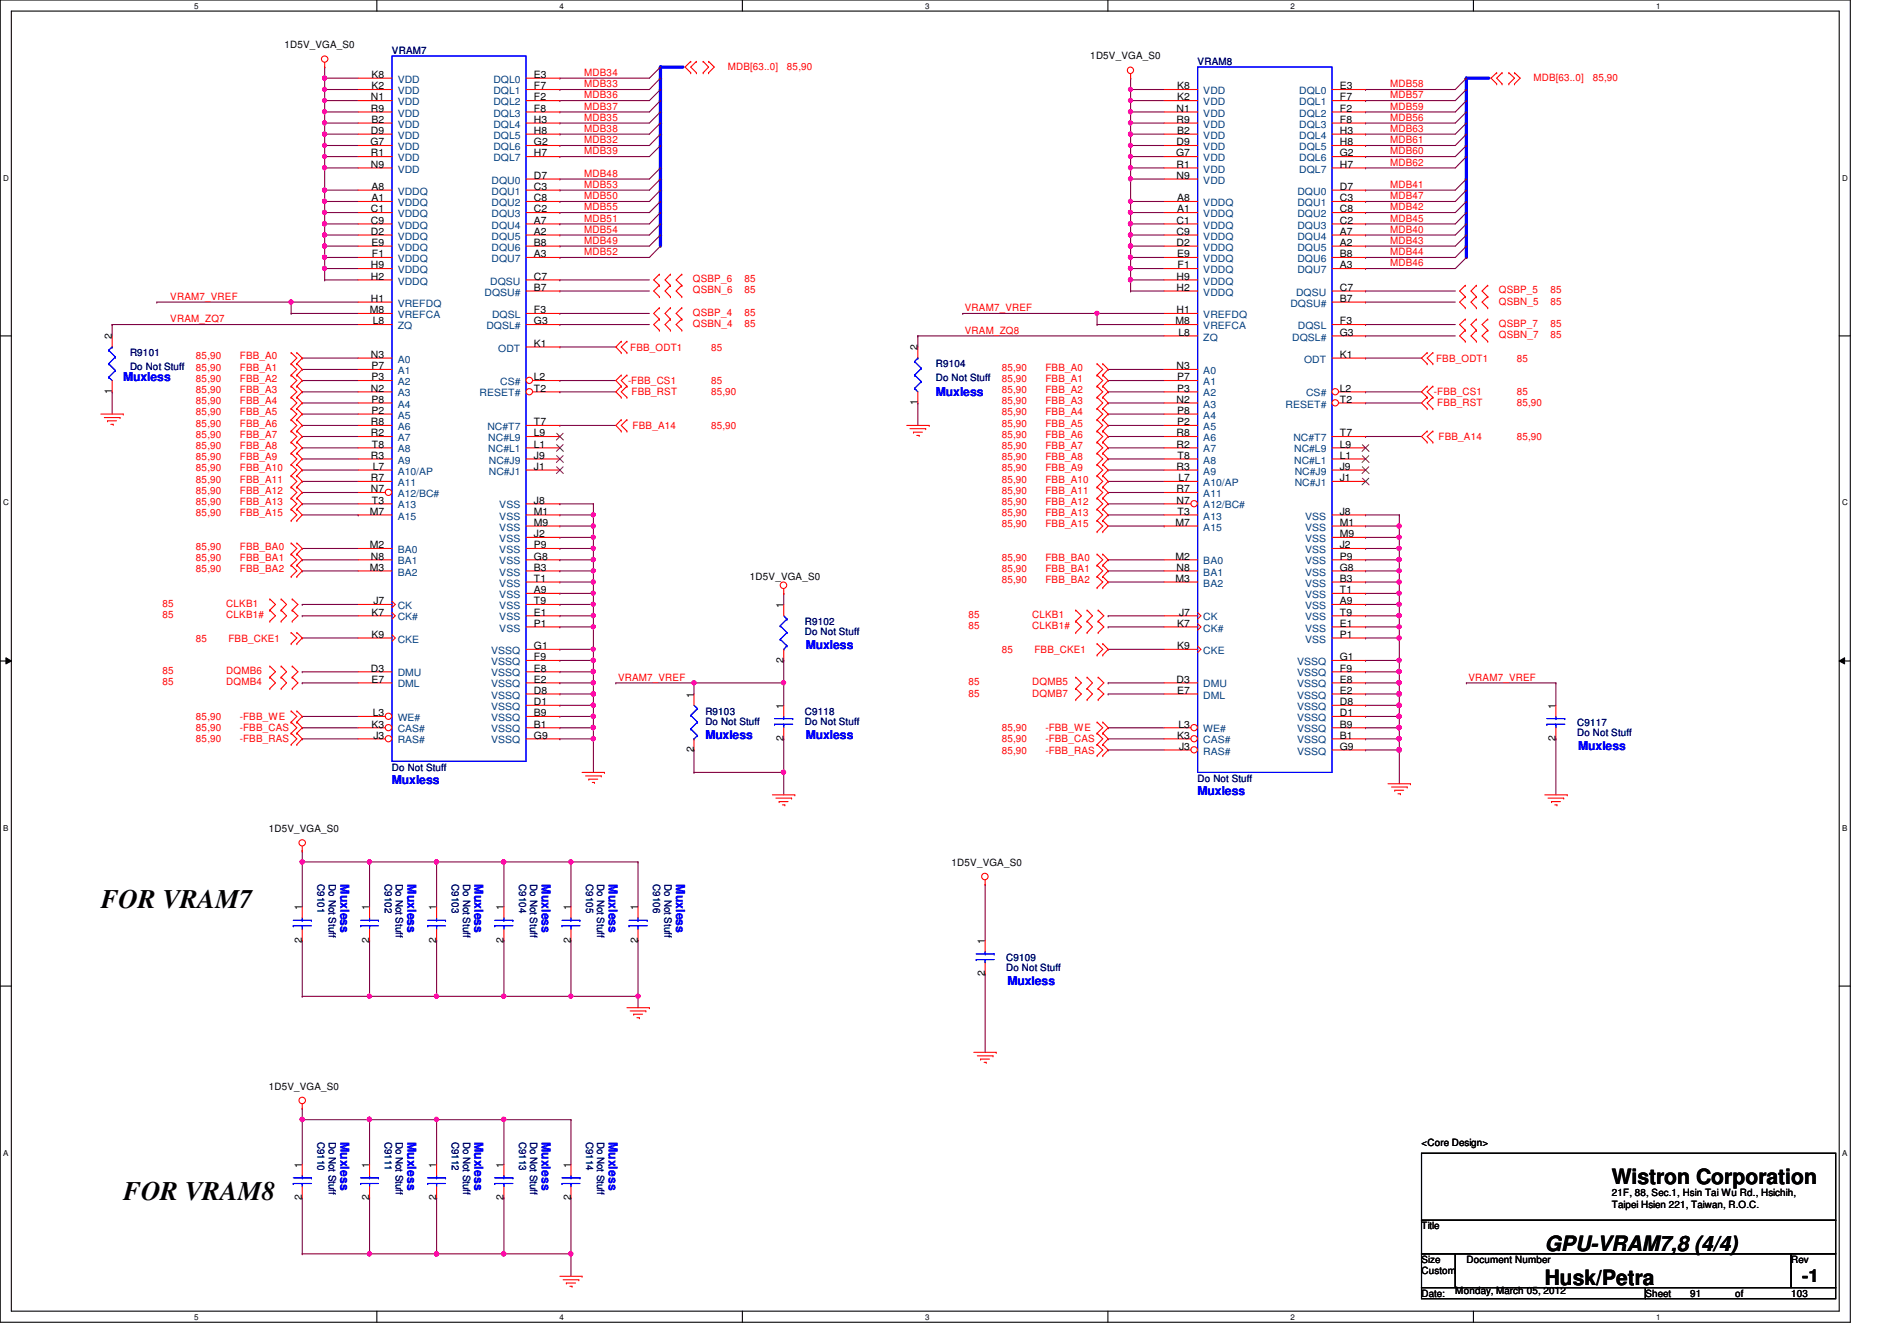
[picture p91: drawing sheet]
<svg xmlns="http://www.w3.org/2000/svg" width="297mm" height="210mm" viewBox="0 0 297 210" stroke-linecap="round" stroke-linejoin="round" font-family="sans-serif">
<defs><g id="words">
<g font-size="4.2">
<text x="15.8" y="142.2">FOR VRAM7</text>
<text x="19.3" y="187.8">FOR VRAM8</text>
</g>
<g font-size="3.3">
<text x="252.4" y="185.3">Wistron Corporation</text>
<text x="241.9" y="195.8">GPU-VRAM7,8 (4/4)</text>
<text x="241.9" y="201.1">Husk/Petra</text>
</g>
<text font-size="2.8" x="282.2" y="200.7">-1</text>
<g font-size="1.9" fill="#00f">
<text x="19.3" y="59.6">Muxless</text>
<text x="146.6" y="62.1">Muxless</text>
<text x="126.2" y="101.6">Muxless</text>
<text x="110.4" y="115.7">Muxless</text>
<text x="126.2" y="115.7">Muxless</text>
<text x="247.1" y="117.4">Muxless</text>
<text x="61.4" y="122.7">Muxless</text>
<text x="187.5" y="124.5">Muxless</text>
<text x="53.3" y="138.4" transform="rotate(90 53.3 138.4)">Muxless</text>
<text x="63.8" y="138.4" transform="rotate(90 63.8 138.4)">Muxless</text>
<text x="74.3" y="138.4" transform="rotate(90 74.3 138.4)">Muxless</text>
<text x="84.8" y="138.4" transform="rotate(90 84.8 138.4)">Muxless</text>
<text x="95.3" y="138.4" transform="rotate(90 95.3 138.4)">Muxless</text>
<text x="105.9" y="138.4" transform="rotate(90 105.9 138.4)">Muxless</text>
<text x="157.8" y="154.2">Muxless</text>
<text x="53.3" y="178.7" transform="rotate(90 53.3 178.7)">Muxless</text>
<text x="63.8" y="178.7" transform="rotate(90 63.8 178.7)">Muxless</text>
<text x="74.3" y="178.7" transform="rotate(90 74.3 178.7)">Muxless</text>
<text x="84.8" y="178.7" transform="rotate(90 84.8 178.7)">Muxless</text>
<text x="95.3" y="178.7" transform="rotate(90 95.3 178.7)">Muxless</text>
</g>
<g font-size="1.6">
<text x="44.5" y="7.6">1D5V_VGA_S0</text>
<text x="170.7" y="9.3">1D5V_VGA_S0</text>
<text x="58.1" y="15.7">N1</text>
<text x="58.1" y="17.5">R9</text>
<text x="58.2" y="14">K2</text>
<text x="58.2" y="12.2">K8</text>
<text x="83.6" y="12.2">E3</text>
<text x="83.6" y="15.7">F2</text>
<text x="83.6" y="14">F7</text>
<text x="83.6" y="17.5">F8</text>
<text x="184.2" y="17.5">N1</text>
<text x="184.3" y="15.7">K2</text>
<text x="184.3" y="14">K8</text>
<text x="209.8" y="14">E3</text>
<text x="209.8" y="17.5">F2</text>
<text x="209.8" y="15.7">F7</text>
<text x="58" y="22.7">G7</text>
<text x="58.1" y="21">D9</text>
<text x="58.2" y="19.2">B2</text>
<text x="83.6" y="22.7">G2</text>
<text x="83.6" y="19.2">H3</text>
<text x="83.6" y="21">H8</text>
<text x="184.2" y="22.7">D9</text>
<text x="184.2" y="19.2">R9</text>
<text x="184.3" y="21">B2</text>
<text x="209.8" y="19.2">F8</text>
<text x="209.8" y="21">H3</text>
<text x="209.8" y="22.7">H8</text>
<text x="58.1" y="26.2">N9</text>
<text x="58.1" y="24.5">R1</text>
<text x="58.2" y="29.7">A8</text>
<text x="83.6" y="29.7">C3</text>
<text x="83.6" y="28">D7</text>
<text x="83.6" y="24.5">H7</text>
<text x="184.1" y="24.5">G7</text>
<text x="184.2" y="28">N9</text>
<text x="184.2" y="26.2">R1</text>
<text x="209.8" y="29.7">D7</text>
<text x="209.8" y="24.5">G2</text>
<text x="209.8" y="26.2">H7</text>
<text x="58.1" y="33.2">C1</text>
<text x="58.1" y="35">C9</text>
<text x="58.2" y="31.5">A1</text>
<text x="83.6" y="35">A7</text>
<text x="83.6" y="33.2">C2</text>
<text x="83.6" y="31.5">C8</text>
<text x="184.2" y="35">C1</text>
<text x="184.3" y="33.2">A1</text>
<text x="184.3" y="31.5">A8</text>
<text x="209.8" y="35">C2</text>
<text x="209.8" y="31.5">C3</text>
<text x="209.8" y="33.2">C8</text>
<text x="58.1" y="36.7">D2</text>
<text x="58.1" y="42">H9</text>
<text x="58.2" y="38.5">E9</text>
<text x="58.2" y="40.3">F1</text>
<text x="83.6" y="36.7">A2</text>
<text x="83.6" y="40.3">A3</text>
<text x="83.6" y="38.5">B8</text>
<text x="184.2" y="36.7">C9</text>
<text x="184.2" y="38.5">D2</text>
<text x="184.3" y="40.3">E9</text>
<text x="184.4" y="42">F1</text>
<text x="209.8" y="38.5">A2</text>
<text x="209.8" y="42">A3</text>
<text x="209.8" y="36.7">A7</text>
<text x="209.8" y="40.3">B8</text>
<text x="58.1" y="47.2">H1</text>
<text x="58.1" y="43.8">H2</text>
<text x="83.6" y="45.5">B7</text>
<text x="83.6" y="43.8">C7</text>
<text x="184.2" y="45.5">H2</text>
<text x="184.2" y="43.8">H9</text>
<text x="209.8" y="47.2">B7</text>
<text x="209.8" y="45.5">C7</text>
<text x="17.5" y="53.1" transform="rotate(-90 17.5 53.1)">2</text>
<text x="57.9" y="49">M8</text>
<text x="58.4" y="50.8">L8</text>
<text x="83.6" y="49">F3</text>
<text x="83.6" y="50.8">G3</text>
<text x="184.1" y="50.8">M8</text>
<text x="184.2" y="49">H1</text>
<text x="184.5" y="52.5">L8</text>
<text x="209.8" y="50.8">F3</text>
<text x="209.8" y="52.5">G3</text>
<text x="58.1" y="56">N3</text>
<text x="58.2" y="59.5">P3</text>
<text x="58.2" y="57.8">P7</text>
<text x="83.6" y="54.3">K1</text>
<text x="83.6" y="59.5">L2</text>
<text x="143.7" y="54.8" transform="rotate(-90 143.7 54.8)">2</text>
<text x="184.2" y="57.8">N3</text>
<text x="184.3" y="59.5">P7</text>
<text x="209.8" y="56">K1</text>
<text x="17.5" y="61.7" transform="rotate(-90 17.5 61.7)">1</text>
<text x="58.1" y="61.3">N2</text>
<text x="58.2" y="64.8">P2</text>
<text x="58.2" y="63">P8</text>
<text x="83.6" y="61.3">T2</text>
<text x="143.7" y="63.5" transform="rotate(-90 143.7 63.5)">1</text>
<text x="184.2" y="63">N2</text>
<text x="184.3" y="61.3">P3</text>
<text x="184.3" y="64.8">P8</text>
<text x="209.8" y="61.3">L2</text>
<text x="209.8" y="63">T2</text>
<text x="58.1" y="68.3">R2</text>
<text x="58.1" y="71.8">R3</text>
<text x="58.1" y="66.5">R8</text>
<text x="58.2" y="70.1">T8</text>
<text x="83.6" y="71.8">J9</text>
<text x="83.6" y="70.1">L1</text>
<text x="83.6" y="68.3">L9</text>
<text x="83.6" y="66.5">T7</text>
<text x="184.2" y="70.1">R2</text>
<text x="184.2" y="68.3">R8</text>
<text x="184.3" y="66.5">P2</text>
<text x="184.4" y="71.8">T8</text>
<text x="209.8" y="71.8">L1</text>
<text x="209.8" y="70.1">L9</text>
<text x="209.8" y="68.3">T7</text>
<text x="58.1" y="77">N7</text>
<text x="58.1" y="75.3">R7</text>
<text x="58.4" y="73.5">L7</text>
<text x="83.6" y="73.5">J1</text>
<text x="184.2" y="73.5">R3</text>
<text x="184.2" y="77">R7</text>
<text x="184.5" y="75.3">L7</text>
<text x="209.8" y="75.3">J1</text>
<text x="209.8" y="73.5">J9</text>
<text x="57.9" y="80.6">M7</text>
<text x="58.2" y="78.8">T3</text>
<text x="83.6" y="78.8">J8</text>
<text x="83.6" y="80.6">M1</text>
<text x="83.6" y="82.3">M9</text>
<text x="184.1" y="82.3">M7</text>
<text x="184.2" y="78.8">N7</text>
<text x="184.4" y="80.6">T3</text>
<text x="209.8" y="80.6">J8</text>
<text x="209.8" y="82.3">M1</text>
<text x="57.9" y="85.8">M2</text>
<text x="57.9" y="89.3">M3</text>
<text x="58.1" y="87.6">N8</text>
<text x="83.6" y="89.3">B3</text>
<text x="83.6" y="87.6">G8</text>
<text x="83.6" y="84.1">J2</text>
<text x="83.6" y="85.8">P9</text>
<text x="184.1" y="87.6">M2</text>
<text x="184.2" y="89.3">N8</text>
<text x="209.8" y="89.3">G8</text>
<text x="209.8" y="85.8">J2</text>
<text x="209.8" y="84.1">M9</text>
<text x="209.8" y="87.6">P9</text>
<text x="58.5" y="94.6">J7</text>
<text x="83.6" y="92.8">A9</text>
<text x="83.6" y="91.1">T1</text>
<text x="83.6" y="94.6">T9</text>
<text x="117.4" y="90.8">1D5V_VGA_S0</text>
<text x="122.7" y="95.2" transform="rotate(-90 122.7 95.2)">1</text>
<text x="184.1" y="91.1">M3</text>
<text x="209.8" y="94.6">A9</text>
<text x="209.8" y="91.1">B3</text>
<text x="209.8" y="92.8">T1</text>
<text x="58.2" y="96.4">K7</text>
<text x="58.2" y="99.8">K9</text>
<text x="83.6" y="96.4">E1</text>
<text x="83.6" y="101.6">G1</text>
<text x="83.6" y="98.1">P1</text>
<text x="184.3" y="98.1">K7</text>
<text x="184.3" y="101.6">K9</text>
<text x="184.6" y="96.4">J7</text>
<text x="209.8" y="98.1">E1</text>
<text x="209.8" y="99.8">P1</text>
<text x="209.8" y="96.4">T9</text>
<text x="58.1" y="105.1">D3</text>
<text x="58.2" y="106.8">E7</text>
<text x="83.6" y="106.8">E2</text>
<text x="83.6" y="105.1">E8</text>
<text x="83.6" y="103.3">F9</text>
<text x="122.7" y="103.8" transform="rotate(-90 122.7 103.8)">2</text>
<text x="184.2" y="106.8">D3</text>
<text x="209.8" y="106.8">E8</text>
<text x="209.8" y="105.1">F9</text>
<text x="209.8" y="103.3">G1</text>
<text x="58.2" y="113.9">K3</text>
<text x="58.4" y="112.1">L3</text>
<text x="83.6" y="113.9">B1</text>
<text x="83.6" y="112.1">B9</text>
<text x="83.6" y="110.4">D1</text>
<text x="83.6" y="108.6">D8</text>
<text x="108.6" y="109.2" transform="rotate(-90 108.6 109.2)">1</text>
<text x="122.7" y="110.9" transform="rotate(-90 122.7 110.9)">1</text>
<text x="184.3" y="108.6">E7</text>
<text x="184.5" y="113.9">L3</text>
<text x="209.8" y="113.9">B9</text>
<text x="209.8" y="112.1">D1</text>
<text x="209.8" y="110.4">D8</text>
<text x="209.8" y="108.6">E2</text>
<text x="243.6" y="110.9" transform="rotate(-90 243.6 110.9)">1</text>
<text x="58.5" y="115.6">J3</text>
<text x="83.6" y="115.6">G9</text>
<text x="108.6" y="117.8" transform="rotate(-90 108.6 117.8)">2</text>
<text x="122.7" y="116" transform="rotate(-90 122.7 116)">2</text>
<text x="184.3" y="115.6">K3</text>
<text x="184.6" y="117.3">J3</text>
<text x="209.8" y="115.6">B1</text>
<text x="209.8" y="117.3">G9</text>
<text x="243.6" y="116" transform="rotate(-90 243.6 116)">2</text>
<text x="42.1" y="130.3">1D5V_VGA_S0</text>
<text x="149" y="135.5">1D5V_VGA_S0</text>
<text x="47.3" y="142.5" transform="rotate(-90 47.3 142.5)">1</text>
<text x="57.8" y="142.5" transform="rotate(-90 57.8 142.5)">1</text>
<text x="68.3" y="142.5" transform="rotate(-90 68.3 142.5)">1</text>
<text x="78.9" y="142.5" transform="rotate(-90 78.9 142.5)">1</text>
<text x="89.4" y="142.5" transform="rotate(-90 89.4 142.5)">1</text>
<text x="99.9" y="142.5" transform="rotate(-90 99.9 142.5)">1</text>
<text x="47.3" y="147.6" transform="rotate(-90 47.3 147.6)">2</text>
<text x="57.8" y="147.6" transform="rotate(-90 57.8 147.6)">2</text>
<text x="68.3" y="147.6" transform="rotate(-90 68.3 147.6)">2</text>
<text x="78.9" y="147.6" transform="rotate(-90 78.9 147.6)">2</text>
<text x="89.4" y="147.6" transform="rotate(-90 89.4 147.6)">2</text>
<text x="99.9" y="147.6" transform="rotate(-90 99.9 147.6)">2</text>
<text x="154.2" y="147.7" transform="rotate(-90 154.2 147.7)">1</text>
<text x="154.2" y="152.8" transform="rotate(-90 154.2 152.8)">2</text>
<text x="42.1" y="170.6">1D5V_VGA_S0</text>
<text x="222.6" y="179.3">&lt;Core Design&gt;</text>
<text x="47.3" y="182.8" transform="rotate(-90 47.3 182.8)">1</text>
<text x="57.8" y="182.8" transform="rotate(-90 57.8 182.8)">1</text>
<text x="68.3" y="182.8" transform="rotate(-90 68.3 182.8)">1</text>
<text x="78.9" y="182.8" transform="rotate(-90 78.9 182.8)">1</text>
<text x="89.4" y="182.8" transform="rotate(-90 89.4 182.8)">1</text>
<text x="47.3" y="187.9" transform="rotate(-90 47.3 187.9)">2</text>
<text x="57.8" y="187.9" transform="rotate(-90 57.8 187.9)">2</text>
<text x="68.3" y="187.9" transform="rotate(-90 68.3 187.9)">2</text>
<text x="78.9" y="187.9" transform="rotate(-90 78.9 187.9)">2</text>
<text x="89.4" y="187.9" transform="rotate(-90 89.4 187.9)">2</text>
<text x="252.4" y="187.2">21F, 88, Sec.1, Hsin Tai Wu Rd., Hsichih,</text>
<text x="252.4" y="189">Taipei Hsien 221, Taiwan, R.O.C.</text>
<text x="222.6" y="192.4">Title</text>
<text x="222.6" y="197.7">Size</text>
<text x="229.6" y="197.7">Document Number</text>
<text x="280.5" y="197.7">Rev</text>
<text x="222.6" y="203">Date:</text>
<text x="222.6" y="199.5">Custom</text>
<text x="227.9" y="202.6">Monday, March 05, 2012</text>
<text x="257.6" y="203">Sheet</text>
<text x="264.7" y="203">91</text>
<text x="271.7" y="203">of</text>
<text x="280.5" y="203">103</text>
</g>
<g font-size="1.6" fill="#000080">
<text x="61.4" y="8.4">VRAM7</text>
<text x="187.5" y="10.2">VRAM8</text>
<text x="20.4" y="55.8">R9101</text>
<text x="20.4" y="57.9">Do Not Stuff</text>
<text x="146.6" y="57.5">R9104</text>
<text x="146.6" y="59.6">Do Not Stuff</text>
<text x="126" y="97.8">R9102</text>
<text x="126" y="99.4">Do Not Stuff</text>
<text x="110.4" y="111.8">R9103</text>
<text x="110.4" y="113.4">Do Not Stuff</text>
<text x="126" y="111.8">C9118</text>
<text x="126" y="113.4">Do Not Stuff</text>
<text x="247" y="113.6">C9117</text>
<text x="247" y="115.1">Do Not Stuff</text>
<text x="61.4" y="120.6">Do Not Stuff</text>
<text x="187.5" y="122.3">Do Not Stuff</text>
<text x="49.7" y="138.4" transform="rotate(90 49.7 138.4)">C9101</text>
<text x="51.5" y="138.4" transform="rotate(90 51.5 138.4)">Do Not Stuff</text>
<text x="60.2" y="138.4" transform="rotate(90 60.2 138.4)">C9102</text>
<text x="62" y="138.4" transform="rotate(90 62 138.4)">Do Not Stuff</text>
<text x="70.7" y="138.4" transform="rotate(90 70.7 138.4)">C9103</text>
<text x="72.5" y="138.4" transform="rotate(90 72.5 138.4)">Do Not Stuff</text>
<text x="81.3" y="138.4" transform="rotate(90 81.3 138.4)">C9104</text>
<text x="83" y="138.4" transform="rotate(90 83 138.4)">Do Not Stuff</text>
<text x="91.8" y="138.4" transform="rotate(90 91.8 138.4)">C9105</text>
<text x="93.5" y="138.4" transform="rotate(90 93.5 138.4)">Do Not Stuff</text>
<text x="102.3" y="138.4" transform="rotate(90 102.3 138.4)">C9106</text>
<text x="104.1" y="138.4" transform="rotate(90 104.1 138.4)">Do Not Stuff</text>
<text x="157.6" y="150.4">C9109</text>
<text x="157.6" y="152">Do Not Stuff</text>
<text x="49.7" y="178.7" transform="rotate(90 49.7 178.7)">C9110</text>
<text x="51.5" y="178.7" transform="rotate(90 51.5 178.7)">Do Not Stuff</text>
<text x="60.2" y="178.7" transform="rotate(90 60.2 178.7)">C9111</text>
<text x="62" y="178.7" transform="rotate(90 62 178.7)">Do Not Stuff</text>
<text x="70.7" y="178.7" transform="rotate(90 70.7 178.7)">C9112</text>
<text x="72.5" y="178.7" transform="rotate(90 72.5 178.7)">Do Not Stuff</text>
<text x="81.3" y="178.7" transform="rotate(90 81.3 178.7)">C9113</text>
<text x="83" y="178.7" transform="rotate(90 83 178.7)">Do Not Stuff</text>
<text x="91.8" y="178.7" transform="rotate(90 91.8 178.7)">C9114</text>
<text x="93.5" y="178.7" transform="rotate(90 93.5 178.7)">Do Not Stuff</text>
</g>
<g font-size="1.6" fill="#f00">
<text x="91.5" y="11.9">MDB34</text>
<text x="114" y="10.9">MDB[63..0]</text>
<text x="123.2" y="10.9">85,90</text>
<text x="91.5" y="13.7">MDB33</text>
<text x="91.5" y="17.2">MDB37</text>
<text x="91.5" y="15.4">MDB36</text>
<text x="217.7" y="15.4">MDB57</text>
<text x="217.7" y="17.2">MDB59</text>
<text x="217.7" y="13.7">MDB58</text>
<text x="240.1" y="12.7">MDB[63..0]</text>
<text x="249.4" y="12.7">85,90</text>
<text x="91.5" y="22.4">MDB32</text>
<text x="91.5" y="20.7">MDB38</text>
<text x="91.5" y="18.9">MDB35</text>
<text x="217.7" y="18.9">MDB56</text>
<text x="217.7" y="22.4">MDB61</text>
<text x="217.7" y="20.7">MDB63</text>
<text x="91.5" y="27.7">MDB48</text>
<text x="91.5" y="29.4">MDB53</text>
<text x="91.5" y="24.2">MDB39</text>
<text x="217.7" y="29.4">MDB41</text>
<text x="217.7" y="24.2">MDB60</text>
<text x="217.7" y="26">MDB62</text>
<text x="91.5" y="34.7">MDB51</text>
<text x="91.5" y="32.9">MDB55</text>
<text x="91.5" y="31.2">MDB50</text>
<text x="217.7" y="31.2">MDB47</text>
<text x="217.7" y="32.9">MDB42</text>
<text x="217.7" y="34.7">MDB45</text>
<text x="91.5" y="38.2">MDB49</text>
<text x="91.5" y="40">MDB52</text>
<text x="91.5" y="36.4">MDB54</text>
<text x="217.7" y="41.7">MDB46</text>
<text x="217.7" y="40">MDB44</text>
<text x="217.7" y="36.4">MDB40</text>
<text x="217.7" y="38.2">MDB43</text>
<text x="26.7" y="46.9">VRAM7_VREF</text>
<text x="108.5" y="44.2">QSBP_6</text>
<text x="108.5" y="45.9">QSBN_6</text>
<text x="116.6" y="45.9">85</text>
<text x="116.6" y="44.2">85</text>
<text x="234.7" y="45.9">QSBP_5</text>
<text x="234.7" y="47.7">QSBN_5</text>
<text x="242.8" y="45.9">85</text>
<text x="242.8" y="47.7">85</text>
<text x="26.7" y="50.5">VRAM_ZQ7</text>
<text x="108.5" y="49.4">QSBP_4</text>
<text x="108.5" y="51.2">QSBN_4</text>
<text x="116.6" y="51.2">85</text>
<text x="116.6" y="49.4">85</text>
<text x="151.1" y="52.2">VRAM_ZQ8</text>
<text x="151.1" y="48.7">VRAM7_VREF</text>
<text x="234.7" y="51.2">QSBP_7</text>
<text x="234.7" y="53">QSBN_7</text>
<text x="242.8" y="51.2">85</text>
<text x="242.8" y="53">85</text>
<text x="30.7" y="56.3">85,90</text>
<text x="30.7" y="58">85,90</text>
<text x="30.7" y="59.8">85,90</text>
<text x="37.5" y="56.3">FBB_A0</text>
<text x="37.5" y="58">FBB_A1</text>
<text x="37.5" y="59.8">FBB_A2</text>
<text x="98.7" y="54.9">FBB_ODT1</text>
<text x="111.3" y="54.9">85</text>
<text x="156.9" y="58">85,90</text>
<text x="156.9" y="59.8">85,90</text>
<text x="163.7" y="58">FBB_A0</text>
<text x="163.7" y="59.8">FBB_A1</text>
<text x="224.9" y="56.6">FBB_ODT1</text>
<text x="237.5" y="56.6">85</text>
<text x="30.7" y="61.6">85,90</text>
<text x="30.7" y="63.3">85,90</text>
<text x="30.7" y="65">85,90</text>
<text x="37.5" y="61.6">FBB_A3</text>
<text x="37.5" y="63.3">FBB_A4</text>
<text x="37.5" y="65">FBB_A5</text>
<text x="98.3" y="60.2">-FBB_CS1</text>
<text x="98.9" y="61.9">FBB_RST</text>
<text x="111.3" y="60.2">85</text>
<text x="111.3" y="61.9">85,90</text>
<text x="156.9" y="61.6">85,90</text>
<text x="156.9" y="63.3">85,90</text>
<text x="156.9" y="65">85,90</text>
<text x="163.7" y="61.6">FBB_A2</text>
<text x="163.7" y="63.3">FBB_A3</text>
<text x="163.7" y="65">FBB_A4</text>
<text x="224.5" y="61.9">-FBB_CS1</text>
<text x="225" y="63.6">FBB_RST</text>
<text x="237.5" y="63.6">85,90</text>
<text x="237.5" y="61.9">85</text>
<text x="30.7" y="66.8">85,90</text>
<text x="30.7" y="68.5">85,90</text>
<text x="30.7" y="70.3">85,90</text>
<text x="37.5" y="66.8">FBB_A6</text>
<text x="37.5" y="68.5">FBB_A7</text>
<text x="37.5" y="70.3">FBB_A8</text>
<text x="99.1" y="67.1">FBB_A14</text>
<text x="111.3" y="67.1">85,90</text>
<text x="156.9" y="66.8">85,90</text>
<text x="156.9" y="68.5">85,90</text>
<text x="156.9" y="70.3">85,90</text>
<text x="163.7" y="66.8">FBB_A5</text>
<text x="163.7" y="68.5">FBB_A6</text>
<text x="163.7" y="70.3">FBB_A7</text>
<text x="225.3" y="68.9">FBB_A14</text>
<text x="237.5" y="68.9">85,90</text>
<text x="30.7" y="72.1">85,90</text>
<text x="30.7" y="73.8">85,90</text>
<text x="30.7" y="75.6">85,90</text>
<text x="30.7" y="77.3">85,90</text>
<text x="37.5" y="72.1">FBB_A9</text>
<text x="37.5" y="73.8">FBB_A10</text>
<text x="37.5" y="75.6">FBB_A11</text>
<text x="37.5" y="77.3">FBB_A12</text>
<text x="156.9" y="72.1">85,90</text>
<text x="156.9" y="73.8">85,90</text>
<text x="156.9" y="75.6">85,90</text>
<text x="156.9" y="77.3">85,90</text>
<text x="163.7" y="72.1">FBB_A8</text>
<text x="163.7" y="73.8">FBB_A9</text>
<text x="163.7" y="75.6">FBB_A10</text>
<text x="163.7" y="77.3">FBB_A11</text>
<text x="30.7" y="79.1">85,90</text>
<text x="30.7" y="80.8">85,90</text>
<text x="37.5" y="79.1">FBB_A13</text>
<text x="37.5" y="80.8">FBB_A15</text>
<text x="156.9" y="80.8">85,90</text>
<text x="156.9" y="79.1">85,90</text>
<text x="156.9" y="82.5">85,90</text>
<text x="163.7" y="80.8">FBB_A13</text>
<text x="163.7" y="79.1">FBB_A12</text>
<text x="163.7" y="82.5">FBB_A15</text>
<text x="30.7" y="86.1">85,90</text>
<text x="30.7" y="87.8">85,90</text>
<text x="30.7" y="89.6">85,90</text>
<text x="37.5" y="86.1">FBB_BA0</text>
<text x="37.5" y="87.8">FBB_BA1</text>
<text x="37.5" y="89.6">FBB_BA2</text>
<text x="156.9" y="87.8">85,90</text>
<text x="156.9" y="89.6">85,90</text>
<text x="163.7" y="87.8">FBB_BA0</text>
<text x="163.7" y="89.6">FBB_BA1</text>
<text x="25.4" y="95">85</text>
<text x="35.4" y="95">CLKB1</text>
<text x="156.9" y="91.3">85,90</text>
<text x="163.7" y="91.3">FBB_BA2</text>
<text x="25.4" y="96.8">85</text>
<text x="30.7" y="100.5">85</text>
<text x="35.4" y="96.8">CLKB1#</text>
<text x="35.8" y="100.5">FBB_CKE1</text>
<text x="151.6" y="98.5">85</text>
<text x="151.6" y="96.8">85</text>
<text x="161.6" y="98.5">CLKB1#</text>
<text x="161.6" y="96.8">CLKB1</text>
<text x="25.4" y="105.5">85</text>
<text x="25.4" y="107.3">85</text>
<text x="35.4" y="105.5">DQMB6</text>
<text x="35.4" y="107.3">DQMB4</text>
<text x="96.8" y="106.6">VRAM7_VREF</text>
<text x="151.6" y="107.3">85</text>
<text x="156.9" y="102.2">85</text>
<text x="161.6" y="107.3">DQMB5</text>
<text x="162" y="102.2">FBB_CKE1</text>
<text x="230" y="106.6">VRAM7_VREF</text>
<text x="30.7" y="112.7">85,90</text>
<text x="37.5" y="112.7">-FBB_WE</text>
<text x="151.6" y="109.1">85</text>
<text x="161.6" y="109.1">DQMB7</text>
<text x="30.7" y="116.2">85,90</text>
<text x="30.7" y="114.5">85,90</text>
<text x="37.5" y="116.2">-FBB_RAS</text>
<text x="37.5" y="114.5">-FBB_CAS</text>
<text x="156.9" y="114.5">85,90</text>
<text x="156.9" y="118">85,90</text>
<text x="156.9" y="116.2">85,90</text>
<text x="163.7" y="114.5">-FBB_WE</text>
<text x="163.7" y="118">-FBB_RAS</text>
<text x="163.7" y="116.2">-FBB_CAS</text>
</g>
<g font-size="1.6" fill="#004080">
<text x="62.3" y="14.7">VDD</text>
<text x="62.3" y="13">VDD</text>
<text x="62.3" y="16.5">VDD</text>
<text x="77.3" y="13">DQL0</text>
<text x="77.3" y="16.5">DQL2</text>
<text x="77.3" y="14.7">DQL1</text>
<text x="188.4" y="16.5">VDD</text>
<text x="188.4" y="14.7">VDD</text>
<text x="203.5" y="14.7">DQL0</text>
<text x="203.5" y="16.5">DQL1</text>
<text x="62.3" y="20">VDD</text>
<text x="62.3" y="21.7">VDD</text>
<text x="62.3" y="23.5">VDD</text>
<text x="62.3" y="18.2">VDD</text>
<text x="77.3" y="18.2">DQL3</text>
<text x="77.3" y="23.5">DQL6</text>
<text x="77.3" y="20">DQL4</text>
<text x="77.3" y="21.7">DQL5</text>
<text x="188.4" y="21.7">VDD</text>
<text x="188.4" y="23.5">VDD</text>
<text x="188.4" y="18.2">VDD</text>
<text x="188.4" y="20">VDD</text>
<text x="203.5" y="18.2">DQL2</text>
<text x="203.5" y="20">DQL3</text>
<text x="203.5" y="21.7">DQL4</text>
<text x="203.5" y="23.5">DQL5</text>
<text x="62.3" y="27">VDD</text>
<text x="62.3" y="25.2">VDD</text>
<text x="77" y="28.7">DQU0</text>
<text x="77.3" y="25.2">DQL7</text>
<text x="188.4" y="25.2">VDD</text>
<text x="188.4" y="28.7">VDD</text>
<text x="188.4" y="27">VDD</text>
<text x="203.5" y="25.2">DQL6</text>
<text x="203.5" y="27">DQL7</text>
<text x="62.3" y="32.3">VDDQ</text>
<text x="62.3" y="30.5">VDDQ</text>
<text x="62.3" y="34">VDDQ</text>
<text x="62.3" y="35.8">VDDQ</text>
<text x="77" y="35.8">DQU4</text>
<text x="77" y="34">DQU3</text>
<text x="77" y="30.5">DQU1</text>
<text x="77" y="32.3">DQU2</text>
<text x="188.4" y="34">VDDQ</text>
<text x="188.4" y="32.3">VDDQ</text>
<text x="188.4" y="35.8">VDDQ</text>
<text x="203.2" y="35.8">DQU3</text>
<text x="203.2" y="32.3">DQU1</text>
<text x="203.2" y="34">DQU2</text>
<text x="203.2" y="30.5">DQU0</text>
<text x="62.3" y="37.5">VDDQ</text>
<text x="62.3" y="39.2">VDDQ</text>
<text x="62.3" y="41">VDDQ</text>
<text x="77" y="37.5">DQU5</text>
<text x="77" y="41">DQU7</text>
<text x="77" y="39.2">DQU6</text>
<text x="188.4" y="37.5">VDDQ</text>
<text x="188.4" y="39.2">VDDQ</text>
<text x="188.4" y="41">VDDQ</text>
<text x="203.2" y="39.2">DQU5</text>
<text x="203.2" y="37.5">DQU4</text>
<text x="203.2" y="41">DQU6</text>
<text x="62.3" y="44.5">VDDQ</text>
<text x="62.3" y="42.8">VDDQ</text>
<text x="75.9" y="46.3">DQSU#</text>
<text x="76.7" y="44.5">DQSU</text>
<text x="188.4" y="42.8">VDDQ</text>
<text x="188.4" y="46.3">VDDQ</text>
<text x="188.4" y="44.5">VDDQ</text>
<text x="202.9" y="46.3">DQSU</text>
<text x="203.2" y="42.8">DQU7</text>
<text x="62.3" y="48">VREFDQ</text>
<text x="62.3" y="51.5">ZQ</text>
<text x="62.3" y="49.8">VREFCA</text>
<text x="76.2" y="51.5">DQSL#</text>
<text x="77" y="49.8">DQSL</text>
<text x="188.4" y="49.8">VREFDQ</text>
<text x="188.4" y="53.3">ZQ</text>
<text x="188.4" y="51.5">VREFCA</text>
<text x="202.1" y="48">DQSU#</text>
<text x="202.3" y="53.3">DQSL#</text>
<text x="203.2" y="51.5">DQSL</text>
<text x="62.3" y="56.8">A0</text>
<text x="62.3" y="58.5">A1</text>
<text x="78" y="55">ODT</text>
<text x="188.4" y="58.5">A0</text>
<text x="204.2" y="56.8">ODT</text>
<text x="62.3" y="62.1">A3</text>
<text x="62.3" y="65.5">A5</text>
<text x="62.3" y="60.3">A2</text>
<text x="62.3" y="63.8">A4</text>
<text x="75.1" y="62.1">RESET#</text>
<text x="78.3" y="60.3">CS#</text>
<text x="188.4" y="63.8">A3</text>
<text x="188.4" y="62.1">A2</text>
<text x="188.4" y="60.3">A1</text>
<text x="188.4" y="65.5">A4</text>
<text x="201.3" y="63.8">RESET#</text>
<text x="204.5" y="62.1">CS#</text>
<text x="62.3" y="69">A7</text>
<text x="62.3" y="67.3">A6</text>
<text x="62.3" y="70.8">A8</text>
<text x="76.3" y="67.3">NC#T7</text>
<text x="76.5" y="70.8">NC#L1</text>
<text x="76.5" y="69">NC#L9</text>
<text x="188.4" y="67.3">A5</text>
<text x="188.4" y="70.8">A7</text>
<text x="188.4" y="69">A6</text>
<text x="202.5" y="69">NC#T7</text>
<text x="202.6" y="70.8">NC#L9</text>
<text x="62.3" y="74.3">A10/AP</text>
<text x="62.3" y="77.8">A12/BC#</text>
<text x="62.3" y="72.6">A9</text>
<text x="62.3" y="76.1">A11</text>
<text x="76.5" y="74.3">NC#J1</text>
<text x="76.5" y="72.6">NC#J9</text>
<text x="188.4" y="76.1">A10/AP</text>
<text x="188.4" y="74.3">A9</text>
<text x="188.4" y="77.8">A11</text>
<text x="188.4" y="72.6">A8</text>
<text x="202.6" y="72.6">NC#L1</text>
<text x="202.7" y="76.1">NC#J1</text>
<text x="202.7" y="74.3">NC#J9</text>
<text x="62.3" y="81.3">A15</text>
<text x="62.3" y="79.6">A13</text>
<text x="78.2" y="79.6">VSS</text>
<text x="78.2" y="81.3">VSS</text>
<text x="78.2" y="83.1">VSS</text>
<text x="188.4" y="83.1">A15</text>
<text x="188.4" y="79.6">A12/BC#</text>
<text x="188.4" y="81.3">A13</text>
<text x="204.4" y="81.3">VSS</text>
<text x="204.4" y="83.1">VSS</text>
<text x="62.3" y="86.6">BA0</text>
<text x="62.3" y="88.3">BA1</text>
<text x="78.2" y="88.3">VSS</text>
<text x="78.2" y="84.8">VSS</text>
<text x="78.2" y="86.6">VSS</text>
<text x="188.4" y="88.3">BA0</text>
<text x="204.4" y="86.6">VSS</text>
<text x="204.4" y="84.8">VSS</text>
<text x="204.4" y="88.3">VSS</text>
<text x="62.3" y="95.3">CK</text>
<text x="62.3" y="90.1">BA2</text>
<text x="78.2" y="93.6">VSS</text>
<text x="78.2" y="90.1">VSS</text>
<text x="78.2" y="91.8">VSS</text>
<text x="78.2" y="95.3">VSS</text>
<text x="188.4" y="91.8">BA2</text>
<text x="188.4" y="90.1">BA1</text>
<text x="204.4" y="95.3">VSS</text>
<text x="204.4" y="91.8">VSS</text>
<text x="204.4" y="90.1">VSS</text>
<text x="204.4" y="93.6">VSS</text>
<text x="62.3" y="97.1">CK#</text>
<text x="62.3" y="100.6">CKE</text>
<text x="78.2" y="97.1">VSS</text>
<text x="78.2" y="98.8">VSS</text>
<text x="188.4" y="97.1">CK</text>
<text x="188.4" y="98.8">CK#</text>
<text x="204.4" y="98.8">VSS</text>
<text x="204.4" y="100.6">VSS</text>
<text x="204.4" y="97.1">VSS</text>
<text x="62.3" y="105.9">DMU</text>
<text x="62.3" y="107.6">DML</text>
<text x="76.9" y="107.6">VSSQ</text>
<text x="76.9" y="105.9">VSSQ</text>
<text x="76.9" y="104.1">VSSQ</text>
<text x="76.9" y="102.4">VSSQ</text>
<text x="188.4" y="107.6">DMU</text>
<text x="188.4" y="102.4">CKE</text>
<text x="203.1" y="107.6">VSSQ</text>
<text x="203.1" y="105.9">VSSQ</text>
<text x="203.1" y="104.1">VSSQ</text>
<text x="62.3" y="112.9">WE#</text>
<text x="76.9" y="112.9">VSSQ</text>
<text x="76.9" y="111.1">VSSQ</text>
<text x="76.9" y="109.3">VSSQ</text>
<text x="188.4" y="109.3">DML</text>
<text x="203.1" y="112.9">VSSQ</text>
<text x="203.1" y="111.1">VSSQ</text>
<text x="203.1" y="109.3">VSSQ</text>
<text x="62.3" y="116.4">RAS#</text>
<text x="62.3" y="114.6">CAS#</text>
<text x="76.9" y="114.6">VSSQ</text>
<text x="76.9" y="116.4">VSSQ</text>
<text x="188.4" y="118.1">RAS#</text>
<text x="188.4" y="116.4">CAS#</text>
<text x="188.4" y="114.6">WE#</text>
<text x="203.1" y="116.4">VSSQ</text>
<text x="203.1" y="114.6">VSSQ</text>
<text x="203.1" y="118.1">VSSQ</text>
</g>
<g font-size="1.3">
<text x="30.4" y="1.4">5</text>
<text x="87.6" y="1.4">4</text>
<text x="144.9" y="1.4">3</text>
<text x="202.1" y="1.4">2</text>
<text x="259.3" y="1.4">1</text>
<text x=".5" y="28.3">D</text>
<text x="288.5" y="28.3">D</text>
<text x=".5" y="79.1">C</text>
<text x="288.5" y="79.1">C</text>
<text x=".5" y="130">B</text>
<text x="288.5" y="130">B</text>
<text x=".5" y="180.9">A</text>
<text x="288.5" y="180.9">A</text>
<text x="30.4" y="206.6">5</text>
<text x="87.6" y="206.6">4</text>
<text x="144.9" y="206.6">3</text>
<text x="202.1" y="206.6">2</text>
<text x="259.3" y="206.6">1</text>
</g>
</g></defs>
<path d="M0 0h289.7v207h-289.7zM1.8 1.7h286.2v203.5h-286.2z" fill="none" stroke="#000" stroke-width=".17"/>
<g fill="#fff">
<path d="M30.4 .2h.7v1.4h-.7z"/>
<path d="M30.4 205.4h.7v1.4h-.7z"/>
</g>
<path d="M59 0v1.7M59 205.2v1.8" fill="none" stroke="#000" stroke-width=".17"/>
<g fill="#fff">
<path d="M87.6 .2h.7v1.4h-.7z"/>
<path d="M87.6 205.4h.7v1.4h-.7z"/>
</g>
<path d="M116.2 0v1.7M116.2 205.2v1.8" fill="none" stroke="#000" stroke-width=".17"/>
<g fill="#fff">
<path d="M144.9 .2h.6v1.4h-.6z"/>
<path d="M144.9 205.4h.6v1.4h-.6z"/>
</g>
<path d="M173.5 0v1.7M173.5 205.2v1.8" fill="none" stroke="#000" stroke-width=".17"/>
<g fill="#fff">
<path d="M202.1 .2h.7v1.4h-.7z"/>
<path d="M202.1 205.4h.7v1.4h-.7z"/>
</g>
<path d="M230.7 0v1.7M230.7 205.2v1.8" fill="none" stroke="#000" stroke-width=".17"/>
<g fill="#fff">
<path d="M259.3 .2h.7v1.4h-.7z"/>
<path d="M259.3 205.4h.7v1.4h-.7z"/>
<path d="M.5 27.1h.9v1.4h-.9z"/>
<path d="M288.5 27.1h.8v1.4h-.8z"/>
<path d="M.5 78h.9v1.4h-.9z"/>
<path d="M288.5 78h.8v1.4h-.8z"/>
</g>
<path d="M0 52.6h1.8M288 52.6h1.7" fill="none" stroke="#000" stroke-width=".17"/>
<g fill="#fff">
<path d="M.5 128.9h.8v1.4h-.8z"/>
<path d="M288.5 128.9h.8v1.4h-.8z"/>
</g>
<path d="M0 103.5h1.8M288 103.5h1.7" fill="none" stroke="#000" stroke-width=".17"/>
<path d="M.9 103l.9 .5-.9 .4zM288 103.5l.8-.5v.9z" fill="#000"/>
<path d="M.9 103l.9 .5-.9 .4zM288 103.5l.8-.5v.9z" fill="none" stroke="#000" stroke-width=".16"/>
<g fill="#fff">
<path d="M.5 179.7h.8v1.4h-.8z"/>
<path d="M288.5 179.7h.8v1.4h-.8z"/>
</g>
<path d="M0 154.3h1.8M288 154.3h1.7" fill="none" stroke="#000" stroke-width=".17"/>
<path d="M57.9 196.3h.1M57.9 196.3h10.5" fill="none" stroke="#800040" stroke-width=".17"/>
<circle cx="68.3" cy="196.3" r=".33" fill="#f0f"/>
<circle cx="68.3" cy="196.3" r=".33" fill="none" stroke="#f0f" stroke-width=".17"/>
<path d="M57.9 175.3h.1M57.9 175.3v6.9M89.4 175.3h.1M89.4 175.3v6.9M68.4 187.5h.1M68.4 196.3h.1M68.4 187.5v8.8M68.4 196.3h10.5" fill="none" stroke="#800040" stroke-width=".17"/>
<circle cx="68.3" cy="196.3" r=".33" fill="#f0f"/>
<circle cx="68.3" cy="196.3" r=".33" fill="none" stroke="#f0f" stroke-width=".17"/>
<path d="M89.4 196.3h.1M89.4 196.3v3.5" fill="none" stroke="#800040" stroke-width=".17"/>
<circle cx="89.4" cy="196.3" r=".33" fill="#f0f"/>
<circle cx="89.4" cy="196.3" r=".33" fill="none" stroke="#f0f" stroke-width=".17"/>
<path d="M78.9 175.3h.1M78.9 175.3v6.9M57.9 187.5h.1M57.9 187.5v8.8" fill="none" stroke="#800040" stroke-width=".17"/>
<circle cx="57.8" cy="196.3" r=".33" fill="#f0f"/>
<circle cx="57.8" cy="196.3" r=".33" fill="none" stroke="#f0f" stroke-width=".17"/>
<path d="M78.9 187.5h.1M78.9 196.3h.1M78.9 187.5v8.8M78.9 196.3h10.5" fill="none" stroke="#800040" stroke-width=".17"/>
<circle cx="78.9" cy="196.3" r=".34" fill="#f0f"/>
<circle cx="78.9" cy="196.3" r=".34" fill="none" stroke="#f0f" stroke-width=".17"/>
<path d="M47.3 175.3h.1M47.3 175.3h10.6M68.4 175.3h.1M68.4 175.3v6.9" fill="none" stroke="#800040" stroke-width=".17"/>
<circle cx="57.8" cy="175.2" r=".33" fill="#f0f"/>
<circle cx="57.8" cy="175.2" r=".33" fill="none" stroke="#f0f" stroke-width=".17"/>
<circle cx="47.3" cy="175.2" r=".34" fill="#f0f"/>
<circle cx="47.3" cy="175.2" r=".34" fill="none" stroke="#f0f" stroke-width=".17"/>
<path d="M47.3 175.3h.1M47.3 175.3v6.9M57.9 175.3h.1M57.9 175.3h10.5" fill="none" stroke="#800040" stroke-width=".17"/>
<circle cx="57.8" cy="175.2" r=".33" fill="#f0f"/>
<circle cx="57.8" cy="175.2" r=".33" fill="none" stroke="#f0f" stroke-width=".17"/>
<path d="M68.4 175.3h.1M68.4 175.3h10.5" fill="none" stroke="#800040" stroke-width=".17"/>
<circle cx="68.3" cy="175.2" r=".33" fill="#f0f"/>
<circle cx="68.3" cy="175.2" r=".33" fill="none" stroke="#f0f" stroke-width=".17"/>
<path d="M78.9 175.3h.1M78.9 175.3h10.5" fill="none" stroke="#800040" stroke-width=".17"/>
<circle cx="78.9" cy="175.2" r=".34" fill="#f0f"/>
<circle cx="78.9" cy="175.2" r=".34" fill="none" stroke="#f0f" stroke-width=".17"/>
<g fill="none" stroke="#800040" stroke-width=".17">
<path d="M213.8 115.7h.1M213.8 117.4h.1M213.8 112.1h.1M213.8 113.9h.1M213.8 115.7h5.3M213.8 117.4h5.3M213.8 112.1h5.3M213.8 113.9h5.3M47.3 134.9h.1M47.3 133.2h.1M47.3 133.2v8.7M47.3 173.5h.1"/>
<path d="M47.3 173.5v1.8M47.3 187.5h.1M47.3 196.3h.1M47.3 187.5v8.8M47.3 196.3h10.6"/>
</g>
<circle cx="219.1" cy="113.9" r=".34" fill="#f0f"/>
<circle cx="219.1" cy="113.9" r=".34" fill="none" stroke="#f0f" stroke-width=".17"/>
<g fill="none" stroke="#800040" stroke-width=".17">
<path d="M213.8 98.1h.1M213.8 99.9h.1M213.8 96.4h.1M213.8 98.1h5.3M213.8 99.9h5.3M213.8 96.4h5.3M213.8 103.4h.1M213.8 108.6h.1M213.8 110.4h.1M213.8 105.2h.1M213.8 106.9h.1M213.8 103.4h5.3"/>
<path d="M213.8 108.6h5.3M213.8 110.4h5.3M213.8 105.2h5.3M213.8 106.9h5.3M219.1 117.4h.1M219.1 117.4v5.3"/>
</g>
<circle cx="219.1" cy="117.4" r=".34" fill="#f0f"/>
<circle cx="219.1" cy="117.4" r=".34" fill="none" stroke="#f0f" stroke-width=".17"/>
<path d="M219.1 94.6h.1M219.1 94.6v1.8" fill="none" stroke="#800040" stroke-width=".17"/>
<circle cx="219.1" cy="94.6" r=".33" fill="#f0f"/>
<circle cx="219.1" cy="94.6" r=".33" fill="none" stroke="#f0f" stroke-width=".17"/>
<path d="M219.1 98.1h.1M219.1 98.1v1.8" fill="none" stroke="#800040" stroke-width=".17"/>
<circle cx="219.1" cy="98.1" r=".33" fill="#f0f"/>
<circle cx="219.1" cy="98.1" r=".33" fill="none" stroke="#f0f" stroke-width=".17"/>
<path d="M219.1 96.4h.1M219.1 96.4v1.7" fill="none" stroke="#800040" stroke-width=".17"/>
<circle cx="219.1" cy="96.3" r=".34" fill="#f0f"/>
<circle cx="219.1" cy="96.3" r=".34" fill="none" stroke="#f0f" stroke-width=".17"/>
<path d="M219.1 80.6h.1M219.1 84.1h.1M219.1 80.6v1.7M219.1 84.1v1.8" fill="none" stroke="#800040" stroke-width=".17"/>
<circle cx="219.1" cy="84.1" r=".33" fill="#f0f"/>
<circle cx="219.1" cy="84.1" r=".33" fill="none" stroke="#f0f" stroke-width=".17"/>
<path d="M219.1 92.9h.1M219.1 92.9v1.7" fill="none" stroke="#800040" stroke-width=".17"/>
<circle cx="219.1" cy="92.9" r=".33" fill="#f0f"/>
<circle cx="219.1" cy="92.9" r=".33" fill="none" stroke="#f0f" stroke-width=".17"/>
<path d="M219.1 87.6h.1M219.1 87.6v1.8" fill="none" stroke="#800040" stroke-width=".17"/>
<circle cx="219.1" cy="87.6" r=".34" fill="#f0f"/>
<circle cx="219.1" cy="87.6" r=".34" fill="none" stroke="#f0f" stroke-width=".17"/>
<path d="M219.1 85.9h.1M219.1 85.9v1.7" fill="none" stroke="#800040" stroke-width=".17"/>
<circle cx="219.1" cy="85.8" r=".33" fill="#f0f"/>
<circle cx="219.1" cy="85.8" r=".33" fill="none" stroke="#f0f" stroke-width=".17"/>
<path d="M219.1 89.4h.1M219.1 89.4v1.7" fill="none" stroke="#800040" stroke-width=".17"/>
<circle cx="219.1" cy="89.3" r=".33" fill="#f0f"/>
<circle cx="219.1" cy="89.3" r=".33" fill="none" stroke="#f0f" stroke-width=".17"/>
<g fill="none" stroke="#800040" stroke-width=".17">
<path d="M213.8 91.1h.1M213.8 92.9h.1M213.8 87.6h.1M213.8 89.4h.1M213.8 94.6h.1M213.8 84.1h.1M213.8 85.9h.1M213.8 80.6h.1M213.8 82.3h.1M213.8 91.1h5.3M213.8 87.6h5.3M213.8 89.4h5.3"/>
<path d="M213.8 94.6h5.3M213.8 84.1h5.3M213.8 85.9h5.3M213.8 80.6h5.3M213.8 82.3h5.3M219.1 91.1h.1M219.1 91.1v1.8h-5.3"/>
</g>
<circle cx="219.1" cy="91.1" r=".34" fill="#f0f"/>
<circle cx="219.1" cy="91.1" r=".34" fill="none" stroke="#f0f" stroke-width=".17"/>
<path d="M219.1 82.3h.1M219.1 82.3v1.8" fill="none" stroke="#800040" stroke-width=".17"/>
<circle cx="219.1" cy="82.3" r=".34" fill="#f0f"/>
<circle cx="219.1" cy="82.3" r=".34" fill="none" stroke="#f0f" stroke-width=".17"/>
<path d="M219.1 103.4h.1M219.1 103.4v1.8" fill="none" stroke="#800040" stroke-width=".17"/>
<circle cx="219.1" cy="105.1" r=".34" fill="#f0f"/>
<circle cx="219.1" cy="105.1" r=".34" fill="none" stroke="#f0f" stroke-width=".17"/>
<circle cx="219.1" cy="103.4" r=".33" fill="#f0f"/>
<circle cx="219.1" cy="103.4" r=".33" fill="none" stroke="#f0f" stroke-width=".17"/>
<path d="M219.1 105.2h.1M219.1 105.2v1.7" fill="none" stroke="#800040" stroke-width=".17"/>
<circle cx="219.1" cy="106.9" r=".33" fill="#f0f"/>
<circle cx="219.1" cy="106.9" r=".33" fill="none" stroke="#f0f" stroke-width=".17"/>
<circle cx="219.1" cy="105.1" r=".34" fill="#f0f"/>
<circle cx="219.1" cy="105.1" r=".34" fill="none" stroke="#f0f" stroke-width=".17"/>
<path d="M219.1 112.1h.1M219.1 112.1v1.8" fill="none" stroke="#800040" stroke-width=".17"/>
<circle cx="219.1" cy="113.9" r=".34" fill="#f0f"/>
<circle cx="219.1" cy="113.9" r=".34" fill="none" stroke="#f0f" stroke-width=".17"/>
<circle cx="219.1" cy="112.1" r=".33" fill="#f0f"/>
<circle cx="219.1" cy="112.1" r=".33" fill="none" stroke="#f0f" stroke-width=".17"/>
<path d="M219.1 110.4h.1M219.1 110.4v1.7" fill="none" stroke="#800040" stroke-width=".17"/>
<circle cx="219.1" cy="112.1" r=".33" fill="#f0f"/>
<circle cx="219.1" cy="112.1" r=".33" fill="none" stroke="#f0f" stroke-width=".17"/>
<circle cx="219.1" cy="110.4" r=".33" fill="#f0f"/>
<circle cx="219.1" cy="110.4" r=".33" fill="none" stroke="#f0f" stroke-width=".17"/>
<path d="M219.1 113.9h.1M219.1 113.9v1.8" fill="none" stroke="#800040" stroke-width=".17"/>
<circle cx="219.1" cy="115.6" r=".33" fill="#f0f"/>
<circle cx="219.1" cy="115.6" r=".33" fill="none" stroke="#f0f" stroke-width=".17"/>
<circle cx="219.1" cy="113.9" r=".34" fill="#f0f"/>
<circle cx="219.1" cy="113.9" r=".34" fill="none" stroke="#f0f" stroke-width=".17"/>
<path d="M219.1 106.9h.1M219.1 106.9v1.7" fill="none" stroke="#800040" stroke-width=".17"/>
<circle cx="219.1" cy="108.6" r=".34" fill="#f0f"/>
<circle cx="219.1" cy="108.6" r=".34" fill="none" stroke="#f0f" stroke-width=".17"/>
<circle cx="219.1" cy="106.9" r=".33" fill="#f0f"/>
<circle cx="219.1" cy="106.9" r=".33" fill="none" stroke="#f0f" stroke-width=".17"/>
<path d="M219.1 115.7h.1M219.1 115.7v1.7" fill="none" stroke="#800040" stroke-width=".17"/>
<circle cx="219.1" cy="117.4" r=".34" fill="#f0f"/>
<circle cx="219.1" cy="117.4" r=".34" fill="none" stroke="#f0f" stroke-width=".17"/>
<circle cx="219.1" cy="115.6" r=".33" fill="#f0f"/>
<circle cx="219.1" cy="115.6" r=".33" fill="none" stroke="#f0f" stroke-width=".17"/>
<path d="M219.1 108.6h.1M219.1 108.6v1.8" fill="none" stroke="#800040" stroke-width=".17"/>
<circle cx="219.1" cy="110.4" r=".33" fill="#f0f"/>
<circle cx="219.1" cy="110.4" r=".33" fill="none" stroke="#f0f" stroke-width=".17"/>
<circle cx="219.1" cy="108.6" r=".34" fill="#f0f"/>
<circle cx="219.1" cy="108.6" r=".34" fill="none" stroke="#f0f" stroke-width=".17"/>
<path d="M219.1 99.9h.1M219.1 99.9v3.5" fill="none" stroke="#800040" stroke-width=".17"/>
<circle cx="219.1" cy="99.9" r=".34" fill="#f0f"/>
<circle cx="219.1" cy="99.9" r=".34" fill="none" stroke="#f0f" stroke-width=".17"/>
<path d="M177 12.2h.1M177 12.2v1.8M177 24.5h.1M177 24.5v1.8" fill="none" stroke="#800040" stroke-width=".17"/>
<circle cx="177" cy="24.5" r=".32" fill="#f0f"/>
<circle cx="177" cy="24.5" r=".32" fill="none" stroke="#f0f" stroke-width=".17"/>
<path d="M177 35.1h.1M177 35.1v1.7" fill="none" stroke="#800040" stroke-width=".17"/>
<circle cx="177" cy="36.8" r=".32" fill="#f0f"/>
<circle cx="177" cy="36.8" r=".32" fill="none" stroke="#f0f" stroke-width=".17"/>
<circle cx="177" cy="35" r=".33" fill="#f0f"/>
<circle cx="177" cy="35" r=".33" fill="none" stroke="#f0f" stroke-width=".17"/>
<path d="M177 22.8h.1M177 22.8v1.7" fill="none" stroke="#800040" stroke-width=".17"/>
<circle cx="177" cy="22.7" r=".32" fill="#f0f"/>
<circle cx="177" cy="22.7" r=".32" fill="none" stroke="#f0f" stroke-width=".17"/>
<path d="M177 26.3h.1M177 26.3v1.7" fill="none" stroke="#800040" stroke-width=".17"/>
<circle cx="177" cy="26.2" r=".33" fill="#f0f"/>
<circle cx="177" cy="26.2" r=".33" fill="none" stroke="#f0f" stroke-width=".17"/>
<path d="M177 31.5h.1M177 31.5v1.8" fill="none" stroke="#800040" stroke-width=".17"/>
<circle cx="177" cy="33.2" r=".32" fill="#f0f"/>
<circle cx="177" cy="33.2" r=".32" fill="none" stroke="#f0f" stroke-width=".17"/>
<circle cx="177" cy="31.5" r=".32" fill="#f0f"/>
<circle cx="177" cy="31.5" r=".32" fill="none" stroke="#f0f" stroke-width=".17"/>
<path d="M177 17.5h.1M177 17.5v1.8" fill="none" stroke="#800040" stroke-width=".17"/>
<circle cx="177" cy="17.5" r=".33" fill="#f0f"/>
<circle cx="177" cy="17.5" r=".33" fill="none" stroke="#f0f" stroke-width=".17"/>
<path d="M177 21h.1M177 21v1.8" fill="none" stroke="#800040" stroke-width=".17"/>
<circle cx="177" cy="21" r=".33" fill="#f0f"/>
<circle cx="177" cy="21" r=".33" fill="none" stroke="#f0f" stroke-width=".17"/>
<path d="M177 40.3h.1M177 40.3v1.7" fill="none" stroke="#800040" stroke-width=".17"/>
<circle cx="177" cy="42" r=".32" fill="#f0f"/>
<circle cx="177" cy="42" r=".32" fill="none" stroke="#f0f" stroke-width=".17"/>
<circle cx="177" cy="40.3" r=".32" fill="#f0f"/>
<circle cx="177" cy="40.3" r=".32" fill="none" stroke="#f0f" stroke-width=".17"/>
<path d="M177 19.3h.1M177 19.3v1.7" fill="none" stroke="#800040" stroke-width=".17"/>
<circle cx="177" cy="19.2" r=".32" fill="#f0f"/>
<circle cx="177" cy="19.2" r=".32" fill="none" stroke="#f0f" stroke-width=".17"/>
<path d="M177 33.3h.1M177 33.3v1.8" fill="none" stroke="#800040" stroke-width=".17"/>
<circle cx="177" cy="35" r=".33" fill="#f0f"/>
<circle cx="177" cy="35" r=".33" fill="none" stroke="#f0f" stroke-width=".17"/>
<circle cx="177" cy="33.2" r=".32" fill="#f0f"/>
<circle cx="177" cy="33.2" r=".32" fill="none" stroke="#f0f" stroke-width=".17"/>
<path d="M177 38.5h.1M177 38.5v1.8" fill="none" stroke="#800040" stroke-width=".17"/>
<circle cx="177" cy="40.3" r=".32" fill="#f0f"/>
<circle cx="177" cy="40.3" r=".32" fill="none" stroke="#f0f" stroke-width=".17"/>
<circle cx="177" cy="38.5" r=".33" fill="#f0f"/>
<circle cx="177" cy="38.5" r=".33" fill="none" stroke="#f0f" stroke-width=".17"/>
<path d="M177 36.8h.1M177 36.8v1.7" fill="none" stroke="#800040" stroke-width=".17"/>
<circle cx="177" cy="38.5" r=".33" fill="#f0f"/>
<circle cx="177" cy="38.5" r=".33" fill="none" stroke="#f0f" stroke-width=".17"/>
<circle cx="177" cy="36.8" r=".32" fill="#f0f"/>
<circle cx="177" cy="36.8" r=".32" fill="none" stroke="#f0f" stroke-width=".17"/>
<path d="M177 14h.1M177 14v1.7" fill="none" stroke="#800040" stroke-width=".17"/>
<circle cx="177" cy="14" r=".32" fill="#f0f"/>
<circle cx="177" cy="14" r=".32" fill="none" stroke="#f0f" stroke-width=".17"/>
<g fill="none" stroke="#800040" stroke-width=".17">
<path d="M177 17.5h.1M177 19.3h.1M177 14h.1M177 15.7h.1M177 17.5h5.3M177 19.3h5.3M177 14h5.3M177 15.7h5.3M177 15.7v1.8M177 28h.1M177 24.5h.1M177 26.3h.1"/>
<path d="M177 21h.1M177 22.8h.1M177 31.5h.1M177 36.8h.1M177 38.5h.1M177 33.3h.1M177 35.1h.1M177 28h5.3M177 24.5h5.3M177 26.3h5.3M177 21h5.3M177 22.8h5.3"/>
<path d="M177 31.5h5.3M177 36.8h5.3M177 38.5h5.3M177 33.3h5.3M177 35.1h5.3M177 43.8h.1M177 45.6h.1M177 40.3h.1M177 42h.1M177 43.8h5.3M177 45.6h5.3M177 40.3h5.3"/>
<path d="M177 42h5.3"/>
</g>
<circle cx="177" cy="15.7" r=".32" fill="#f0f"/>
<circle cx="177" cy="15.7" r=".32" fill="none" stroke="#f0f" stroke-width=".17"/>
<path d="M177 42h.1M177 42v1.8" fill="none" stroke="#800040" stroke-width=".17"/>
<circle cx="177" cy="43.8" r=".33" fill="#f0f"/>
<circle cx="177" cy="43.8" r=".33" fill="none" stroke="#f0f" stroke-width=".17"/>
<circle cx="177" cy="42" r=".32" fill="#f0f"/>
<circle cx="177" cy="42" r=".32" fill="none" stroke="#f0f" stroke-width=".17"/>
<path d="M177 43.8h.1M177 43.8v1.8" fill="none" stroke="#800040" stroke-width=".17"/>
<circle cx="177" cy="43.8" r=".33" fill="#f0f"/>
<circle cx="177" cy="43.8" r=".33" fill="none" stroke="#f0f" stroke-width=".17"/>
<path d="M177 28h.1M177 28v3.5" fill="none" stroke="#800040" stroke-width=".17"/>
<circle cx="177" cy="28" r=".32" fill="#f0f"/>
<circle cx="177" cy="28" r=".32" fill="none" stroke="#f0f" stroke-width=".17"/>
<path d="M50.8 14h.1M50.8 14v1.7M143.7 52.6h.1M143.7 52.6v1.7M143.7 52.6h38.6M143.7 63.1h.1M143.7 63.1v3.5M173.5 96.4h.1M173.5 98.1h.1M173.5 96.4h8.8M173.5 98.1h8.8" fill="none" stroke="#800040" stroke-width=".17"/>
<circle cx="50.8" cy="14" r=".32" fill="#f0f"/>
<circle cx="50.8" cy="14" r=".32" fill="none" stroke="#f0f" stroke-width=".17"/>
<path d="M50.8 40.3h.1M50.8 40.3v1.7" fill="none" stroke="#800040" stroke-width=".17"/>
<circle cx="50.8" cy="42" r=".32" fill="#f0f"/>
<circle cx="50.8" cy="42" r=".32" fill="none" stroke="#f0f" stroke-width=".17"/>
<circle cx="50.8" cy="40.3" r=".32" fill="#f0f"/>
<circle cx="50.8" cy="40.3" r=".32" fill="none" stroke="#f0f" stroke-width=".17"/>
<path d="M50.8 42h.1M50.8 42v1.8" fill="none" stroke="#800040" stroke-width=".17"/>
<circle cx="50.8" cy="42" r=".32" fill="#f0f"/>
<circle cx="50.8" cy="42" r=".32" fill="none" stroke="#f0f" stroke-width=".17"/>
<path d="M50.8 10.5h.1M50.8 10.5v1.7M50.8 22.8h.1M50.8 22.8v1.7" fill="none" stroke="#800040" stroke-width=".17"/>
<circle cx="50.8" cy="22.7" r=".32" fill="#f0f"/>
<circle cx="50.8" cy="22.7" r=".32" fill="none" stroke="#f0f" stroke-width=".17"/>
<path d="M50.8 33.3h.1M50.8 33.3v1.8" fill="none" stroke="#800040" stroke-width=".17"/>
<circle cx="50.8" cy="35" r=".33" fill="#f0f"/>
<circle cx="50.8" cy="35" r=".33" fill="none" stroke="#f0f" stroke-width=".17"/>
<circle cx="50.8" cy="33.2" r=".32" fill="#f0f"/>
<circle cx="50.8" cy="33.2" r=".32" fill="none" stroke="#f0f" stroke-width=".17"/>
<path d="M50.8 21h.1M50.8 21v1.8" fill="none" stroke="#800040" stroke-width=".17"/>
<circle cx="50.8" cy="21" r=".33" fill="#f0f"/>
<circle cx="50.8" cy="21" r=".33" fill="none" stroke="#f0f" stroke-width=".17"/>
<path d="M50.8 24.5h.1M50.8 24.5v1.8" fill="none" stroke="#800040" stroke-width=".17"/>
<circle cx="50.8" cy="24.5" r=".32" fill="#f0f"/>
<circle cx="50.8" cy="24.5" r=".32" fill="none" stroke="#f0f" stroke-width=".17"/>
<path d="M50.8 29.8h.1M50.8 29.8v1.7" fill="none" stroke="#800040" stroke-width=".17"/>
<circle cx="50.8" cy="31.5" r=".32" fill="#f0f"/>
<circle cx="50.8" cy="31.5" r=".32" fill="none" stroke="#f0f" stroke-width=".17"/>
<path d="M50.8 15.7h.1M50.8 15.7v1.8" fill="none" stroke="#800040" stroke-width=".17"/>
<circle cx="50.8" cy="15.7" r=".32" fill="#f0f"/>
<circle cx="50.8" cy="15.7" r=".32" fill="none" stroke="#f0f" stroke-width=".17"/>
<path d="M50.8 19.3h.1M50.8 19.3v1.7" fill="none" stroke="#800040" stroke-width=".17"/>
<circle cx="50.8" cy="19.2" r=".32" fill="#f0f"/>
<circle cx="50.8" cy="19.2" r=".32" fill="none" stroke="#f0f" stroke-width=".17"/>
<path d="M50.8 38.5h.1M50.8 38.5v1.8" fill="none" stroke="#800040" stroke-width=".17"/>
<circle cx="50.8" cy="40.3" r=".32" fill="#f0f"/>
<circle cx="50.8" cy="40.3" r=".32" fill="none" stroke="#f0f" stroke-width=".17"/>
<circle cx="50.8" cy="38.5" r=".33" fill="#f0f"/>
<circle cx="50.8" cy="38.5" r=".33" fill="none" stroke="#f0f" stroke-width=".17"/>
<path d="M50.8 17.5h.1M50.8 17.5v1.8" fill="none" stroke="#800040" stroke-width=".17"/>
<circle cx="50.8" cy="17.5" r=".33" fill="#f0f"/>
<circle cx="50.8" cy="17.5" r=".33" fill="none" stroke="#f0f" stroke-width=".17"/>
<path d="M50.8 31.5h.1M50.8 31.5v1.8" fill="none" stroke="#800040" stroke-width=".17"/>
<circle cx="50.8" cy="33.2" r=".32" fill="#f0f"/>
<circle cx="50.8" cy="33.2" r=".32" fill="none" stroke="#f0f" stroke-width=".17"/>
<circle cx="50.8" cy="31.5" r=".32" fill="#f0f"/>
<circle cx="50.8" cy="31.5" r=".32" fill="none" stroke="#f0f" stroke-width=".17"/>
<path d="M50.8 36.8h.1M50.8 36.8v1.7" fill="none" stroke="#800040" stroke-width=".17"/>
<circle cx="50.8" cy="38.5" r=".33" fill="#f0f"/>
<circle cx="50.8" cy="38.5" r=".33" fill="none" stroke="#f0f" stroke-width=".17"/>
<circle cx="50.8" cy="36.8" r=".32" fill="#f0f"/>
<circle cx="50.8" cy="36.8" r=".32" fill="none" stroke="#f0f" stroke-width=".17"/>
<path d="M50.8 35.1h.1M50.8 35.1v1.7" fill="none" stroke="#800040" stroke-width=".17"/>
<circle cx="50.8" cy="36.8" r=".32" fill="#f0f"/>
<circle cx="50.8" cy="36.8" r=".32" fill="none" stroke="#f0f" stroke-width=".17"/>
<circle cx="50.8" cy="35" r=".33" fill="#f0f"/>
<circle cx="50.8" cy="35" r=".33" fill="none" stroke="#f0f" stroke-width=".17"/>
<path d="M50.8 12.2h.1M50.8 12.2v1.8" fill="none" stroke="#800040" stroke-width=".17"/>
<circle cx="50.8" cy="12.2" r=".33" fill="#f0f"/>
<circle cx="50.8" cy="12.2" r=".33" fill="none" stroke="#f0f" stroke-width=".17"/>
<g fill="none" stroke="#800040" stroke-width=".17">
<path d="M50.8 15.7h.1M50.8 17.5h.1M50.8 12.2h.1M50.8 19.3h.1M50.8 15.7h5.3M50.8 17.5h5.3M50.8 12.2h5.3M50.8 19.3h5.3M50.8 38.5h.1M50.8 26.3h.1M50.8 22.8h.1M50.8 24.5h.1"/>
<path d="M50.8 21h.1M50.8 29.8h.1M50.8 38.5h5.3M50.8 26.3h5.3M50.8 22.8h5.3M50.8 24.5h5.3M50.8 21h5.3M50.8 29.8h5.3M50.8 42h.1M50.8 43.8h.1M50.8 40.3h.1M50.8 42h5.3"/>
<path d="M50.8 43.8h5.3M50.8 40.3h5.3"/>
</g>
<circle cx="50.8" cy="29.8" r=".33" fill="#f0f"/>
<circle cx="50.8" cy="29.8" r=".33" fill="none" stroke="#f0f" stroke-width=".17"/>
<path d="M50.8 14h.1M50.8 14h5.3M50.8 35.1h.1M50.8 36.8h.1M50.8 31.5h.1M50.8 33.3h.1M50.8 26.3h.1M50.8 35.1h5.3M50.8 36.8h5.3M50.8 31.5h5.3M50.8 33.3h5.3M50.8 26.3v3.5" fill="none" stroke="#800040" stroke-width=".17"/>
<circle cx="50.8" cy="26.2" r=".33" fill="#f0f"/>
<circle cx="50.8" cy="26.2" r=".33" fill="none" stroke="#f0f" stroke-width=".17"/>
<path d="M92.9 89.4h.1M92.9 89.4v1.7" fill="none" stroke="#800040" stroke-width=".17"/>
<circle cx="92.9" cy="89.3" r=".32" fill="#f0f"/>
<circle cx="92.9" cy="89.3" r=".32" fill="none" stroke="#f0f" stroke-width=".17"/>
<path d="M92.9 80.6h.1M92.9 80.6v1.7" fill="none" stroke="#800040" stroke-width=".17"/>
<circle cx="92.9" cy="80.6" r=".32" fill="#f0f"/>
<circle cx="92.9" cy="80.6" r=".32" fill="none" stroke="#f0f" stroke-width=".17"/>
<g fill="none" stroke="#800040" stroke-width=".17">
<path d="M87.7 96.4h.1M87.7 98.1h.1M87.7 94.6h.1M87.7 96.4h5.2M87.7 98.1h5.2M87.7 94.6h5.2M87.7 113.9h.1M87.7 115.7h.1M87.7 110.4h.1M87.7 112.1h.1M87.7 101.6h.1M87.7 106.9h.1"/>
<path d="M87.7 108.6h.1M87.7 103.4h.1M87.7 105.2h.1M87.7 113.9h5.2M87.7 115.7h5.2M87.7 110.4h5.2M87.7 112.1h5.2M87.7 101.6h5.2M87.7 106.9h5.2M87.7 108.6h5.2M87.7 103.4h5.2M87.7 105.2h5.2"/>
<path d="M92.9 115.7h.1M92.9 115.7v5.2"/>
</g>
<circle cx="92.9" cy="115.6" r=".32" fill="#f0f"/>
<circle cx="92.9" cy="115.6" r=".32" fill="none" stroke="#f0f" stroke-width=".17"/>
<path d="M92.9 92.9h.1M92.9 92.9v1.7" fill="none" stroke="#800040" stroke-width=".17"/>
<circle cx="92.9" cy="92.9" r=".32" fill="#f0f"/>
<circle cx="92.9" cy="92.9" r=".32" fill="none" stroke="#f0f" stroke-width=".17"/>
<path d="M92.9 96.4h.1M92.9 96.4v1.7" fill="none" stroke="#800040" stroke-width=".17"/>
<circle cx="92.9" cy="96.3" r=".33" fill="#f0f"/>
<circle cx="92.9" cy="96.3" r=".33" fill="none" stroke="#f0f" stroke-width=".17"/>
<path d="M92.9 94.6h.1M92.9 94.6v1.8" fill="none" stroke="#800040" stroke-width=".17"/>
<circle cx="92.9" cy="94.6" r=".32" fill="#f0f"/>
<circle cx="92.9" cy="94.6" r=".32" fill="none" stroke="#f0f" stroke-width=".17"/>
<path d="M92.9 101.6h.1M92.9 101.6v1.8" fill="none" stroke="#800040" stroke-width=".17"/>
<circle cx="92.9" cy="103.4" r=".32" fill="#f0f"/>
<circle cx="92.9" cy="103.4" r=".32" fill="none" stroke="#f0f" stroke-width=".17"/>
<circle cx="92.9" cy="101.6" r=".32" fill="#f0f"/>
<circle cx="92.9" cy="101.6" r=".32" fill="none" stroke="#f0f" stroke-width=".17"/>
<path d="M92.9 78.9h.1M92.9 78.9v1.7M92.9 82.3h.1M92.9 82.3v1.8" fill="none" stroke="#800040" stroke-width=".17"/>
<circle cx="92.9" cy="82.3" r=".33" fill="#f0f"/>
<circle cx="92.9" cy="82.3" r=".33" fill="none" stroke="#f0f" stroke-width=".17"/>
<path d="M92.9 91.1h.1M92.9 91.1v1.8" fill="none" stroke="#800040" stroke-width=".17"/>
<circle cx="92.9" cy="91.1" r=".33" fill="#f0f"/>
<circle cx="92.9" cy="91.1" r=".33" fill="none" stroke="#f0f" stroke-width=".17"/>
<path d="M92.9 85.9h.1M92.9 85.9v1.7" fill="none" stroke="#800040" stroke-width=".17"/>
<circle cx="92.9" cy="85.8" r=".32" fill="#f0f"/>
<circle cx="92.9" cy="85.8" r=".32" fill="none" stroke="#f0f" stroke-width=".17"/>
<path d="M92.9 84.1h.1M92.9 84.1v1.8" fill="none" stroke="#800040" stroke-width=".17"/>
<circle cx="92.9" cy="84.1" r=".32" fill="#f0f"/>
<circle cx="92.9" cy="84.1" r=".32" fill="none" stroke="#f0f" stroke-width=".17"/>
<path d="M92.9 87.6h.1M92.9 87.6v1.8" fill="none" stroke="#800040" stroke-width=".17"/>
<circle cx="92.9" cy="87.6" r=".33" fill="#f0f"/>
<circle cx="92.9" cy="87.6" r=".33" fill="none" stroke="#f0f" stroke-width=".17"/>
<g fill="none" stroke="#800040" stroke-width=".17">
<path d="M87.7 78.9h.1M87.7 78.9h5.2M87.7 89.4h.1M87.7 91.1h.1M87.7 85.9h.1M87.7 87.6h.1M87.7 92.9h.1M87.7 82.3h.1M87.7 84.1h.1M87.7 80.6h.1M87.7 89.4h5.2M87.7 91.1h5.2"/>
<path d="M87.7 85.9h5.2M87.7 87.6h5.2M87.7 92.9h5.2M87.7 82.3h5.2M87.7 84.1h5.2M87.7 80.6h5.2M92.9 106.9h.1M92.9 106.9v1.7"/>
</g>
<circle cx="92.9" cy="108.6" r=".33" fill="#f0f"/>
<circle cx="92.9" cy="108.6" r=".33" fill="none" stroke="#f0f" stroke-width=".17"/>
<circle cx="92.9" cy="106.9" r=".32" fill="#f0f"/>
<circle cx="92.9" cy="106.9" r=".32" fill="none" stroke="#f0f" stroke-width=".17"/>
<path d="M92.9 105.2h.1M92.9 105.2v1.7" fill="none" stroke="#800040" stroke-width=".17"/>
<circle cx="92.9" cy="106.9" r=".32" fill="#f0f"/>
<circle cx="92.9" cy="106.9" r=".32" fill="none" stroke="#f0f" stroke-width=".17"/>
<circle cx="92.9" cy="105.1" r=".33" fill="#f0f"/>
<circle cx="92.9" cy="105.1" r=".33" fill="none" stroke="#f0f" stroke-width=".17"/>
<path d="M92.9 110.4h.1M92.9 110.4v1.7" fill="none" stroke="#800040" stroke-width=".17"/>
<circle cx="92.9" cy="112.1" r=".32" fill="#f0f"/>
<circle cx="92.9" cy="112.1" r=".32" fill="none" stroke="#f0f" stroke-width=".17"/>
<circle cx="92.9" cy="110.4" r=".32" fill="#f0f"/>
<circle cx="92.9" cy="110.4" r=".32" fill="none" stroke="#f0f" stroke-width=".17"/>
<path d="M92.9 113.9h.1M92.9 113.9v1.8" fill="none" stroke="#800040" stroke-width=".17"/>
<circle cx="92.9" cy="115.6" r=".32" fill="#f0f"/>
<circle cx="92.9" cy="115.6" r=".32" fill="none" stroke="#f0f" stroke-width=".17"/>
<circle cx="92.9" cy="113.9" r=".33" fill="#f0f"/>
<circle cx="92.9" cy="113.9" r=".33" fill="none" stroke="#f0f" stroke-width=".17"/>
<path d="M92.9 108.6h.1M92.9 108.6v1.8" fill="none" stroke="#800040" stroke-width=".17"/>
<circle cx="92.9" cy="110.4" r=".32" fill="#f0f"/>
<circle cx="92.9" cy="110.4" r=".32" fill="none" stroke="#f0f" stroke-width=".17"/>
<circle cx="92.9" cy="108.6" r=".33" fill="#f0f"/>
<circle cx="92.9" cy="108.6" r=".33" fill="none" stroke="#f0f" stroke-width=".17"/>
<path d="M92.9 112.1h.1M92.9 112.1v1.8" fill="none" stroke="#800040" stroke-width=".17"/>
<circle cx="92.9" cy="113.9" r=".33" fill="#f0f"/>
<circle cx="92.9" cy="113.9" r=".33" fill="none" stroke="#f0f" stroke-width=".17"/>
<circle cx="92.9" cy="112.1" r=".32" fill="#f0f"/>
<circle cx="92.9" cy="112.1" r=".32" fill="none" stroke="#f0f" stroke-width=".17"/>
<path d="M92.9 103.4h.1M92.9 103.4v1.8" fill="none" stroke="#800040" stroke-width=".17"/>
<circle cx="92.9" cy="105.1" r=".33" fill="#f0f"/>
<circle cx="92.9" cy="105.1" r=".33" fill="none" stroke="#f0f" stroke-width=".17"/>
<circle cx="92.9" cy="103.4" r=".32" fill="#f0f"/>
<circle cx="92.9" cy="103.4" r=".32" fill="none" stroke="#f0f" stroke-width=".17"/>
<path d="M92.9 98.1h.1M92.9 98.1v3.5" fill="none" stroke="#800040" stroke-width=".17"/>
<circle cx="92.9" cy="98.1" r=".32" fill="#f0f"/>
<circle cx="92.9" cy="98.1" r=".32" fill="none" stroke="#f0f" stroke-width=".17"/>
<g fill="none" stroke="#800040" stroke-width=".17">
<path d="M17.6 50.8h.1M17.6 50.8v1.8M17.6 50.8h38.5M17.6 61.3h.1M17.6 61.3v3.5M47.3 94.6h.1M47.3 96.4h.1M47.3 94.6h8.8M47.3 96.4h8.8M122.7 92.9h.1M122.7 92.9v1.7M108.7 106.9h.1"/>
<path d="M108.7 106.9h14M154.3 138.4h.1M154.3 138.4v8.8M154.3 152.4h.1M154.3 152.4v12.3"/>
</g>
<circle cx="122.7" cy="106.9" r=".33" fill="#f0f"/>
<circle cx="122.7" cy="106.9" r=".33" fill="none" stroke="#f0f" stroke-width=".17"/>
<path d="M108.7 117.4h.1M108.7 106.9h.1M108.7 106.9v1.7M108.7 117.4v3.5M122.7 103.4h.1M122.7 115.7h.1M122.7 103.4v3.5M122.7 115.7v5.2h-14M108.7 120.9h.1" fill="none" stroke="#800040" stroke-width=".17"/>
<circle cx="108.7" cy="106.9" r=".33" fill="#f0f"/>
<circle cx="108.7" cy="106.9" r=".33" fill="none" stroke="#f0f" stroke-width=".17"/>
<path d="M122.7 120.9h.1M122.7 120.9v3.5" fill="none" stroke="#800040" stroke-width=".17"/>
<circle cx="122.7" cy="120.9" r=".33" fill="#f0f"/>
<circle cx="122.7" cy="120.9" r=".33" fill="none" stroke="#f0f" stroke-width=".17"/>
<g fill="none" stroke="#800040" stroke-width=".17">
<path d="M47.3 56h.1M47.3 57.8h.1M47.3 59.6h.1M47.3 56h8.8M47.3 57.8h8.8M47.3 59.6h8.8M87.7 54.3h.1M87.7 59.6h.1M87.7 59.6h8.7M87.7 54.3h8.7M173.5 57.8h.1M173.5 59.6h.1"/>
<path d="M173.5 57.8h8.8M173.5 59.6h8.8M213.8 56h.1M213.8 56h8.8M47.3 63.1h.1M47.3 64.8h.1M47.3 66.6h.1M47.3 68.3h.1M47.3 70.1h.1M47.3 71.8h.1M47.3 73.6h.1M47.3 75.4h.1"/>
<path d="M47.3 77.1h.1M47.3 78.9h.1M47.3 61.3h.1M47.3 63.1h8.8M47.3 64.8h8.8M47.3 66.6h8.8M47.3 68.3h8.8M47.3 70.1h8.8M47.3 71.8h8.8M47.3 73.6h8.8M47.3 75.4h8.8M47.3 77.1h8.8"/>
<path d="M47.3 78.9h8.8M47.3 61.3h8.8M87.7 61.3h.1M87.7 61.3h8.7M173.5 64.8h.1M173.5 66.6h.1M173.5 68.3h.1M173.5 70.1h.1M173.5 71.8h.1M173.5 73.6h.1M173.5 75.4h.1M173.5 77.1h.1"/>
<path d="M173.5 78.9h.1M173.5 61.3h.1M173.5 63.1h.1M173.5 63.1h8.8M173.5 64.8h8.8M173.5 66.6h8.8M173.5 68.3h8.8M173.5 70.1h8.8M173.5 71.8h8.8M173.5 73.6h8.8M173.5 75.4h8.8M173.5 77.1h8.8"/>
<path d="M173.5 78.9h8.8M173.5 61.3h8.8M213.8 61.3h.1M213.8 63.1h.1M213.8 63.1h8.8M213.8 61.3h8.8M47.3 85.9h.1M47.3 87.6h.1M47.3 89.4h.1M47.3 99.9h.1M47.3 85.9h8.8M47.3 87.6h8.8"/>
<path d="M47.3 89.4h8.8M47.3 99.9h8.8M173.5 80.6h.1M173.5 87.6h.1M173.5 89.4h.1M173.5 91.1h.1M173.5 87.6h8.8M173.5 89.4h8.8M173.5 80.6h8.8M173.5 91.1h8.8M47.3 112.1h.1M47.3 115.7h.1"/>
<path d="M47.3 113.9h.1M47.3 112.1h8.8M47.3 115.7h8.8M47.3 113.9h8.8M96.4 106.9h.1M96.4 106.9h12.3M122.7 106.9h.1M122.7 106.9v3.5M173.5 101.6h.1M173.5 113.9h.1M173.5 117.4h.1M173.5 115.7h.1"/>
<path d="M173.5 115.7h8.8M173.5 113.9h8.8M173.5 101.6h8.8M173.5 117.4h8.8M229.6 106.9h.1M229.6 106.9h14M243.6 115.7h.1M243.6 106.9h.1M243.6 106.9v3.5M243.6 115.7v8.7M47.3 134.9h.1M47.3 134.9h10.6"/>
<path d="M57.9 134.9h.1M57.9 134.9v7M47.3 147.2h.1M47.3 147.2v8.8M57.9 147.2h.1M57.9 147.2v8.8"/>
</g>
<circle cx="47.3" cy="134.9" r=".34" fill="#f0f"/>
<circle cx="47.3" cy="134.9" r=".34" fill="none" stroke="#f0f" stroke-width=".17"/>
<path d="M57.9 134.9h.1M57.9 134.9h10.5M68.4 134.9h.1M68.4 134.9v7M47.3 156h.1M47.3 156h10.6M68.4 147.2h.1M68.4 147.2v8.8" fill="none" stroke="#800040" stroke-width=".17"/>
<circle cx="57.8" cy="134.9" r=".33" fill="#f0f"/>
<circle cx="57.8" cy="134.9" r=".33" fill="none" stroke="#f0f" stroke-width=".17"/>
<path d="M57.9 156h.1M57.9 156h10.5" fill="none" stroke="#800040" stroke-width=".17"/>
<circle cx="57.8" cy="155.9" r=".32" fill="#f0f"/>
<circle cx="57.8" cy="155.9" r=".32" fill="none" stroke="#f0f" stroke-width=".17"/>
<path d="M68.4 134.9h.1M68.4 134.9h10.5M78.9 134.9h.1M78.9 134.9v7M78.9 147.2h.1M78.9 147.2v8.8" fill="none" stroke="#800040" stroke-width=".17"/>
<circle cx="68.3" cy="134.9" r=".33" fill="#f0f"/>
<circle cx="68.3" cy="134.9" r=".33" fill="none" stroke="#f0f" stroke-width=".17"/>
<path d="M68.4 156h.1M68.4 156h10.5" fill="none" stroke="#800040" stroke-width=".17"/>
<circle cx="68.3" cy="155.9" r=".32" fill="#f0f"/>
<circle cx="68.3" cy="155.9" r=".32" fill="none" stroke="#f0f" stroke-width=".17"/>
<path d="M89.4 134.9h.1M89.4 134.9v7M78.9 156h.1M89.4 147.2h.1M89.4 147.2v8.8h-10.5" fill="none" stroke="#800040" stroke-width=".17"/>
<circle cx="78.9" cy="155.9" r=".33" fill="#f0f"/>
<circle cx="78.9" cy="155.9" r=".33" fill="none" stroke="#f0f" stroke-width=".17"/>
<path d="M78.9 134.9h.1M78.9 134.9h10.5" fill="none" stroke="#800040" stroke-width=".17"/>
<circle cx="78.9" cy="134.9" r=".34" fill="#f0f"/>
<circle cx="78.9" cy="134.9" r=".34" fill="none" stroke="#f0f" stroke-width=".17"/>
<path d="M99.9 134.9h.1M99.9 134.9v7M99.9 156h.1M99.9 156v1.7" fill="none" stroke="#800040" stroke-width=".17"/>
<circle cx="99.9" cy="155.9" r=".33" fill="#f0f"/>
<circle cx="99.9" cy="155.9" r=".33" fill="none" stroke="#f0f" stroke-width=".17"/>
<path d="M89.4 134.9h.1M89.4 134.9h10.5" fill="none" stroke="#800040" stroke-width=".17"/>
<circle cx="89.4" cy="134.9" r=".33" fill="#f0f"/>
<circle cx="89.4" cy="134.9" r=".33" fill="none" stroke="#f0f" stroke-width=".17"/>
<path d="M45.6 47.3h.1M45.6 47.3v1.8" fill="none" stroke="#800040" stroke-width=".17"/>
<circle cx="45.6" cy="47.3" r=".33" fill="#f0f"/>
<circle cx="45.6" cy="47.3" r=".33" fill="none" stroke="#f0f" stroke-width=".17"/>
<path d="M24.5 47.3h.1M24.5 47.3h31.6M45.6 49.1h.1M45.6 47.3h.1M45.6 49.1h10.5M171.8 49.1h.1M171.8 49.1v1.7" fill="none" stroke="#800040" stroke-width=".17"/>
<circle cx="171.8" cy="49" r=".32" fill="#f0f"/>
<circle cx="171.8" cy="49" r=".32" fill="none" stroke="#f0f" stroke-width=".17"/>
<g fill="none" stroke="#800040" stroke-width=".17">
<path d="M87.7 28h.1M87.7 35.1h.1M87.7 33.3h.1M87.7 38.5h.1M87.7 31.5h.1M87.7 29.8h.1M87.7 28h14M87.7 35.1h14M87.7 33.3h14M87.7 38.5h14M87.7 31.5h14M87.7 29.8h14"/>
<path d="M87.7 40.3h.1M87.7 40.3h14M150.7 49.1h.1M150.7 49.1h31.6M171.8 50.8h.1M171.8 49.1h.1M171.8 50.8h10.5M47.3 105.2h.1M47.3 106.9h.1M47.3 105.2h8.8M47.3 106.9h8.8M99.9 147.2h.1"/>
<path d="M99.9 147.2v8.8M89.4 187.5h.1M89.4 187.5v8.8"/>
</g>
<path d="M103.4 36.8v1.7" fill="none" stroke="#00f" stroke-width=".51"/>
<circle cx="103.4" cy="36.8" r=".25" fill="#00f"/>
<path d="M103.4 10.5h3.5" fill="none" stroke="#00f" stroke-width=".51"/>
<circle cx="103.4" cy="10.5" r=".25" fill="#00f"/>
<g fill="none" stroke="#800040" stroke-width=".17">
<path d="M87.7 14h.1M87.7 12.2h.1M87.7 17.5h.1M87.7 15.7h.1M87.7 19.3h.1M87.7 14h14M87.7 12.2h14M87.7 17.5h14M87.7 15.7h14M87.7 19.3h14M87.7 36.8h.1M87.7 22.8h.1"/>
<path d="M87.7 24.5h.1M87.7 21h.1M87.7 36.8h14M87.7 22.8h14M87.7 24.5h14M87.7 21h14M213.8 31.5h.1M213.8 29.8h.1M213.8 36.8h.1M213.8 33.3h.1M213.8 38.5h.1M213.8 35.1h.1"/>
<path d="M213.8 36.8h14.1M213.8 31.5h14.1M213.8 29.8h14.1M213.8 33.3h14.1M213.8 38.5h14.1M213.8 35.1h14.1M87.7 43.8h.1M87.7 45.6h.1M87.7 49.1h.1M87.7 50.8h.1M87.7 43.8h14M87.7 45.6h14"/>
<path d="M87.7 49.1h14M87.7 50.8h14M213.8 45.6h.1M213.8 47.3h.1M213.8 42h.1M213.8 40.3h.1M213.8 45.6h14.1M213.8 47.3h14.1M213.8 42h14.1M213.8 40.3h14.1M173.5 108.6h.1M173.5 106.9h.1"/>
<path d="M173.5 108.6h8.8M173.5 106.9h8.8"/>
</g>
<path d="M229.6 19.3v1.7" fill="none" stroke="#00f" stroke-width=".51"/>
<circle cx="229.6" cy="19.3" r=".25" fill="#00f"/>
<path d="M229.6 38.5v1.8" fill="none" stroke="#00f" stroke-width=".51"/>
<circle cx="229.6" cy="38.5" r=".25" fill="#00f"/>
<path d="M229.6 12.2h3.5" fill="none" stroke="#00f" stroke-width=".51"/>
<circle cx="229.6" cy="12.2" r=".25" fill="#00f"/>
<g fill="none" stroke="#800040" stroke-width=".17">
<path d="M213.8 19.3h.1M213.8 15.7h.1M213.8 17.5h.1M213.8 14h.1M213.8 19.3h14.1M213.8 15.7h14.1M213.8 17.5h14.1M213.8 14h14.1M213.8 24.5h.1M213.8 22.8h.1M213.8 21h.1M213.8 26.3h.1"/>
<path d="M213.8 24.5h14.1M213.8 22.8h14.1M213.8 21h14.1M213.8 26.3h14.1M213.8 50.8h.1M213.8 52.6h.1M213.8 50.8h14.1M213.8 52.6h14.1"/>
</g>
<path d="M103.4 12.2v1.8" fill="none" stroke="#00f" stroke-width=".51"/>
<circle cx="103.4" cy="12.2" r=".25" fill="#00f"/>
<path d="M103.4 10.5v1.7" fill="none" stroke="#00f" stroke-width=".51"/>
<circle cx="103.4" cy="10.5" r=".25" fill="#00f"/>
<path d="M103.4 17.5v1.8" fill="none" stroke="#00f" stroke-width=".51"/>
<circle cx="103.4" cy="17.5" r=".25" fill="#00f"/>
<path d="M103.4 15.7v1.8" fill="none" stroke="#00f" stroke-width=".51"/>
<circle cx="103.4" cy="15.7" r=".25" fill="#00f"/>
<path d="M103.4 14v1.7" fill="none" stroke="#00f" stroke-width=".51"/>
<circle cx="103.4" cy="14" r=".25" fill="#00f"/>
<path d="M103.4 21v1.8" fill="none" stroke="#00f" stroke-width=".51"/>
<circle cx="103.4" cy="21" r=".25" fill="#00f"/>
<path d="M103.4 19.3v1.7" fill="none" stroke="#00f" stroke-width=".51"/>
<circle cx="103.4" cy="19.3" r=".25" fill="#00f"/>
<path d="M103.4 22.8v3.5" fill="none" stroke="#00f" stroke-width=".51"/>
<circle cx="103.4" cy="22.8" r=".25" fill="#00f"/>
<path d="M103.4 29.8v1.7" fill="none" stroke="#00f" stroke-width=".51"/>
<circle cx="103.4" cy="29.8" r=".25" fill="#00f"/>
<path d="M103.4 28v1.8" fill="none" stroke="#00f" stroke-width=".51"/>
<circle cx="103.4" cy="28" r=".25" fill="#00f"/>
<path d="M103.4 26.3v1.7" fill="none" stroke="#00f" stroke-width=".51"/>
<circle cx="103.4" cy="26.3" r=".25" fill="#00f"/>
<path d="M103.4 33.3v1.8" fill="none" stroke="#00f" stroke-width=".51"/>
<circle cx="103.4" cy="33.3" r=".25" fill="#00f"/>
<path d="M103.4 31.5v1.8" fill="none" stroke="#00f" stroke-width=".51"/>
<circle cx="103.4" cy="31.5" r=".25" fill="#00f"/>
<path d="M103.4 35.1v1.7" fill="none" stroke="#00f" stroke-width=".51"/>
<circle cx="103.4" cy="35.1" r=".25" fill="#00f"/>
<path d="M229.6 22.8v1.7" fill="none" stroke="#00f" stroke-width=".51"/>
<circle cx="229.6" cy="22.8" r=".25" fill="#00f"/>
<path d="M229.6 21v1.8" fill="none" stroke="#00f" stroke-width=".51"/>
<circle cx="229.6" cy="21" r=".25" fill="#00f"/>
<path d="M229.6 31.5v1.8" fill="none" stroke="#00f" stroke-width=".51"/>
<circle cx="229.6" cy="31.5" r=".25" fill="#00f"/>
<path d="M229.6 24.5v3.5" fill="none" stroke="#00f" stroke-width=".51"/>
<circle cx="229.6" cy="24.5" r=".25" fill="#00f"/>
<path d="M229.6 29.8v1.7" fill="none" stroke="#00f" stroke-width=".51"/>
<circle cx="229.6" cy="29.8" r=".25" fill="#00f"/>
<path d="M229.6 28v1.8" fill="none" stroke="#00f" stroke-width=".51"/>
<circle cx="229.6" cy="28" r=".25" fill="#00f"/>
<path d="M229.6 35.1v1.7" fill="none" stroke="#00f" stroke-width=".51"/>
<circle cx="229.6" cy="35.1" r=".25" fill="#00f"/>
<path d="M229.6 33.3v1.8" fill="none" stroke="#00f" stroke-width=".51"/>
<circle cx="229.6" cy="33.3" r=".25" fill="#00f"/>
<path d="M229.6 36.8v1.7" fill="none" stroke="#00f" stroke-width=".51"/>
<circle cx="229.6" cy="36.8" r=".25" fill="#00f"/>
<path d="M229.6 12.2v1.8" fill="none" stroke="#00f" stroke-width=".51"/>
<circle cx="229.6" cy="12.2" r=".25" fill="#00f"/>
<path d="M229.6 14v1.7" fill="none" stroke="#00f" stroke-width=".51"/>
<circle cx="229.6" cy="14" r=".25" fill="#00f"/>
<path d="M229.6 17.5v1.8" fill="none" stroke="#00f" stroke-width=".51"/>
<circle cx="229.6" cy="17.5" r=".25" fill="#00f"/>
<path d="M229.6 15.7v1.8" fill="none" stroke="#00f" stroke-width=".51"/>
<circle cx="229.6" cy="15.7" r=".25" fill="#00f"/>
<path d="M89.4 156h.1M89.4 156h10.5" fill="none" stroke="#800040" stroke-width=".17"/>
<circle cx="89.4" cy="155.9" r=".32" fill="#f0f"/>
<circle cx="89.4" cy="155.9" r=".32" fill="none" stroke="#f0f" stroke-width=".17"/>
<g fill="none" stroke="#800040" stroke-width=".17">
<path d="M103.4 14h.1M103.4 17.5h.1M103.4 15.7h.1M103.4 19.3h.1M103.4 10.5h.1M103.4 12.2h.1M103.4 14l-1.7 1.7M103.4 17.5l-1.7 1.8M103.4 15.7l-1.7 1.8M103.4 19.3l-1.7 1.7M103.4 10.5l-1.7 1.7M103.4 12.2l-1.7 1.8"/>
<path d="M229.6 15.7h.1M229.6 17.5h.1M229.6 12.2h.1M229.6 14h.1M229.6 19.3h.1M229.6 15.7l-1.7 1.8M229.6 17.5l-1.7 1.8M229.6 12.2l-1.7 1.8M229.6 14l-1.7 1.7M229.6 19.3l-1.7 1.7M103.4 35.1h.1M103.4 36.8h.1"/>
<path d="M103.4 38.5h.1M103.4 21h.1M103.4 22.8h.1M103.4 26.3h.1M103.4 28h.1M103.4 29.8h.1M103.4 31.5h.1M103.4 33.3h.1M103.4 35.1l-1.7 1.7M103.4 36.8l-1.7 1.7M103.4 38.5l-1.7 1.8M103.4 21l-1.7 1.8"/>
<path d="M103.4 22.8l-1.7 1.7M103.4 26.3l-1.7 1.7M103.4 28l-1.7 1.8M103.4 29.8l-1.7 1.7M103.4 31.5l-1.7 1.8M103.4 33.3l-1.7 1.8M229.6 36.8h.1M229.6 38.5h.1M229.6 21h.1M229.6 24.5h.1M229.6 28h.1M229.6 29.8h.1"/>
<path d="M229.6 31.5h.1M229.6 33.3h.1M229.6 22.8h.1M229.6 35.1h.1M229.6 36.8l-1.7 1.7M229.6 38.5l-1.7 1.8M229.6 21l-1.7 1.8M229.6 24.5l-1.7 1.8M229.6 28l-1.7 1.8M229.6 29.8l-1.7 1.7M229.6 31.5l-1.7 1.8M229.6 33.3l-1.7 1.8"/>
<path d="M229.6 22.8l-1.7 1.7M229.6 35.1l-1.7 1.7M229.6 40.3h.1M229.6 40.3l-1.7 1.7M87.7 66.6h.1M87.7 66.6h8.7M213.8 68.3h.1M213.8 68.3h8.8M47.3 80.6h8.8M56.1 80.6h.1M173.5 82.3h8.8M182.3 82.3h.1"/>
</g>
<g fill="none" stroke="#f00" stroke-width=".17">
<path d="M50.8 10.5h.1M50.8 9.8v.7M108.2 9.6h.1M108.2 11.4h.1M108.2 9.6l-.9 .9 .9 .9M109 11.4h.1M109 9.6h.1M109 9.6l-.8 .9 .8 .9M110.1 9.6h.1M110.1 11.4h.1M110.1 9.6l.9 .9-.9 .9M111 9.6h.1"/>
<path d="M111 11.4h.1M111 9.6l.8 .9-.8 .9M177 12.2h.1M177 11.6v.6M208.6 14h5.2M208.6 17.5h5.2M208.6 15.7h5.2M208.6 19.3h5.2M234.4 11.4h.1M234.4 13.1h.1M234.4 11.4l-.9 .8 .9 .9M235.2 13.1h.1"/>
<path d="M235.2 11.4h.1M235.2 11.4l-.8 .8 .8 .9M236.3 11.4h.1M236.3 13.1h.1M236.3 11.4l.8 .8-.8 .9M237.1 11.4h.1M237.1 13.1h.1M237.1 11.4l.9 .8-.9 .9M182.3 33.3h5.2M182.3 38.5h5.2M182.3 36.8h5.2M182.3 31.5h5.2"/>
<path d="M182.3 21h5.2M182.3 35.1h5.2M182.3 22.8h5.2M182.3 24.5h5.2M208.6 33.3h5.2M208.6 38.5h5.2M208.6 36.8h5.2M208.6 31.5h5.2M208.6 21h5.2M208.6 35.1h5.2M208.6 29.8h5.2M208.6 22.8h5.2"/>
<path d="M208.6 24.5h5.2M208.6 26.3h5.2M45.6 55.2h.1M45.6 56.9h.1M45.6 58.7h.1M45.6 55.2l.9 .8-.9 .9M45.6 56.9l.9 .9-.9 .9M45.6 58.7l.9 .9-.9 .9M46.5 56.9h.1M46.5 55.2h.1M46.5 58.7h.1M46.5 55.2l.8 .8-.8 .9"/>
<path d="M46.5 56.9l.8 .9-.8 .9M46.5 58.7l.8 .9-.8 .9M97.3 53.4h.1M97.3 55.2h.1M97.3 58.7h.1M97.3 53.4l-.9 .9 .9 .9M97.3 58.7l-.9 .9 .9 .9M98.2 55.2h.1M98.2 53.4h.1M98.2 58.7h.1M98.2 53.4l-.9 .9 .9 .9M98.2 58.7l-.9 .9 .9 .9"/>
<path d="M103.2 42.9h.1M103.2 44.7h.1M103.2 46.4h.1M103.2 48.2h.1M103.2 50h.1M103.2 51.7h.1M103.2 42.9l-.8 .9 .8 .9M103.2 48.2l-.8 .9 .8 .9M103.2 44.7l-.8 .9 .8 .8M103.2 50l-.8 .8 .8 .9M105 44.7h.1M105 42.9h.1"/>
<path d="M105 46.4h.1M105 50h.1M105 48.2h.1M105 51.7h.1M105 42.9l-.9 .9 .9 .9M105 44.7l-.9 .9 .9 .8M105 48.2l-.9 .9 .9 .9M105 50l-.9 .8 .9 .9M106.8 42.9h.1M106.8 44.7h.1M106.8 46.4h.1M106.8 48.2h.1"/>
<path d="M106.8 50h.1M106.8 51.7h.1M106.8 44.7l-.9 .9 .9 .8M106.8 42.9l-.9 .9 .9 .9M106.8 48.2l-.9 .9 .9 .9M106.8 50l-.9 .8 .9 .9M143.7 54.3v1.7M171.8 56.9h.1M171.8 58.7h.1M171.8 56.9l.9 .9-.9 .9M171.8 58.7l.9 .9-.9 .9M172.7 58.7h.1"/>
<path d="M172.7 56.9h.1M172.7 56.9l.8 .9-.8 .9M172.7 58.7l.8 .9-.8 .9M182.3 42h5.2M182.3 40.3h5.2M182.3 45.6h5.2M182.3 49.1h5.2M182.3 43.8h5.2M208.6 42h5.2M208.6 47.3h5.2M208.6 40.3h5.2M208.6 45.6h5.2"/>
<path d="M208.6 50.8h5.2M208.6 52.6h5.2M223.5 55.2h.1M223.5 56.9h.1M223.5 55.2l-.9 .8 .9 .9M224.4 56.9h.1M224.4 55.2h.1M224.4 55.2l-.9 .8 .9 .9M229.4 44.7h.1M229.4 46.4h.1M229.4 48.2h.1M229.4 50h.1"/>
<path d="M229.4 51.7h.1M229.4 53.4h.1M229.4 44.7l-.8 .9 .8 .8M229.4 46.4l-.8 .9 .8 .9M229.4 51.7l-.8 .9 .8 .8M229.4 50l-.8 .8 .8 .9M231.2 46.4h.1M231.2 44.7h.1M231.2 48.2h.1M231.2 51.7h.1M231.2 50h.1M231.2 53.4h.1"/>
<path d="M231.2 44.7l-.9 .9 .9 .8M231.2 46.4l-.9 .9 .9 .9M231.2 50l-.9 .8 .9 .9M231.2 51.7l-.9 .9 .9 .8M233 44.7h.1M233 46.4h.1M233 48.2h.1M233 50h.1M233 51.7h.1M233 53.4h.1M233 44.7l-.9 .9 .9 .8M233 46.4l-.9 .9 .9 .9"/>
<path d="M233 50l-.9 .8 .9 .9M233 51.7l-.9 .9 .9 .8M15.8 64.8h3.5M16.3 65.4h2.5M16.8 65.9h.1M16.8 65.9h1.4M17.4 66.4h.3M17.7 66.4h.1M18.8 65.4h.1M19.3 64.8h.1M45.6 78h.1M45.6 79.7h.1"/>
<path d="M45.6 60.5h.1M45.6 62.2h.1M45.6 64h.1M45.6 65.7h.1M45.6 67.5h.1M45.6 69.2h.1M45.6 71h.1M45.6 72.7h.1M45.6 74.5h.1M45.6 76.2h.1M45.6 78l.9 .9-.9 .8M45.6 60.5l.9 .8-.9 .9"/>
<path d="M45.6 62.2l.9 .9-.9 .9M45.6 64l.9 .8-.9 .9M45.6 65.7l.9 .9-.9 .9M45.6 67.5l.9 .8-.9 .9M45.6 69.2l.9 .9-.9 .9M45.6 71l.9 .8-.9 .9M45.6 72.7l.9 .9-.9 .9M45.6 74.5l.9 .9-.9 .8M45.6 76.2l.9 .9-.9 .9M45.6 79.7l.9 .9-.9 .9M46.5 79.7h.1M46.5 78h.1"/>
<path d="M46.5 60.5h.1M46.5 62.2h.1M46.5 64h.1M46.5 65.7h.1M46.5 67.5h.1M46.5 69.2h.1M46.5 71h.1M46.5 72.7h.1M46.5 74.5h.1M46.5 76.2h.1M46.5 78l.8 .9-.8 .8M46.5 60.5l.8 .8-.8 .9"/>
<path d="M46.5 62.2l.8 .9-.8 .9M46.5 64l.8 .8-.8 .9M46.5 65.7l.8 .9-.8 .9M46.5 67.5l.8 .8-.8 .9M46.5 69.2l.8 .9-.8 .9M46.5 71l.8 .8-.8 .9M46.5 72.7l.8 .9-.8 .9M46.5 74.5l.8 .9-.8 .8M46.5 76.2l.8 .9-.8 .9M46.5 79.7l.8 .9-.8 .9M97.3 60.5h.1M97.3 62.2h.1"/>
<path d="M97.3 65.7h.1M97.3 67.5h.1M97.3 60.5l-.9 .8 .9 .9M97.3 65.7l-.9 .9 .9 .9M98.2 60.5h.1M98.2 62.2h.1M98.2 67.5h.1M98.2 65.7h.1M98.2 60.5l-.9 .8 .9 .9M98.2 65.7l-.9 .9 .9 .9M142 66.6h3.5M142.5 67.1h2.4"/>
<path d="M143 67.6h.1M143 67.6h1.4M143.5 68.2h.4M143.7 61.3v1.8M143.9 68.2h.1M144.9 67.1h.1M145.5 66.6h.1M171.8 79.7h.1M171.8 60.5h.1M171.8 62.2h.1M171.8 64h.1M171.8 65.7h.1"/>
<path d="M171.8 67.5h.1M171.8 69.2h.1M171.8 71h.1M171.8 72.7h.1M171.8 74.5h.1M171.8 76.2h.1M171.8 78h.1M171.8 79.7l.9 .9-.9 .9M171.8 60.5l.9 .8-.9 .9M171.8 62.2l.9 .9-.9 .9M171.8 64l.9 .8-.9 .9M171.8 65.7l.9 .9-.9 .9"/>
<path d="M171.8 67.5l.9 .8-.9 .9M171.8 69.2l.9 .9-.9 .9M171.8 71l.9 .8-.9 .9M171.8 72.7l.9 .9-.9 .9M171.8 74.5l.9 .9-.9 .8M171.8 76.2l.9 .9-.9 .9M171.8 78l.9 .9-.9 .8M172.7 79.7h.1M172.7 60.5h.1M172.7 62.2h.1M172.7 64h.1M172.7 65.7h.1"/>
<path d="M172.7 67.5h.1M172.7 69.2h.1M172.7 71h.1M172.7 72.7h.1M172.7 74.5h.1M172.7 76.2h.1M172.7 78h.1M172.7 79.7l.8 .9-.8 .9M172.7 60.5l.8 .8-.8 .9M172.7 62.2l.8 .9-.8 .9M172.7 64l.8 .8-.8 .9M172.7 65.7l.8 .9-.8 .9"/>
<path d="M172.7 67.5l.8 .8-.8 .9M172.7 69.2l.8 .9-.8 .9M172.7 71l.8 .8-.8 .9M172.7 72.7l.8 .9-.8 .9M172.7 74.5l.8 .9-.8 .8M172.7 76.2l.8 .9-.8 .9M172.7 78l.8 .9-.8 .8M208.6 75.4h5.2M223.5 60.5h.1M223.5 62.2h.1M223.5 64h.1M223.5 67.5h.1"/>
<path d="M223.5 69.2h.1M223.5 60.5l-.9 .8 .9 .9M223.5 62.2l-.9 .9 .9 .9M223.5 67.5l-.9 .8 .9 .9M224.4 62.2h.1M224.4 60.5h.1M224.4 64h.1M224.4 69.2h.1M224.4 67.5h.1M224.4 60.5l-.9 .8 .9 .9M224.4 62.2l-.9 .9 .9 .9M224.4 67.5l-.9 .8 .9 .9"/>
<path d="M42.2 95.5h.1M42.2 97.2h.1M42.2 93.8h.1M42.2 95.5l.9 .9-.9 .8M42.2 93.8l.9 .8-.9 .9M44 97.2h.1M44 95.5h.1M44 93.8h.1M44 95.5l.9 .9-.9 .8M44 93.8l.9 .8-.9 .9M45.6 85h.1M45.6 86.7h.1"/>
<path d="M45.6 88.5h.1M45.6 90.3h.1M45.6 99h.1M45.6 81.5h.1M45.6 85l.9 .9-.9 .8M45.6 86.7l.9 .9-.9 .9M45.6 88.5l.9 .9-.9 .9M45.6 99l.9 .9-.9 .9M45.8 95.5h.1M45.8 97.2h.1M45.8 93.8h.1M45.8 95.5l.8 .9-.8 .8"/>
<path d="M45.8 93.8l.8 .8-.8 .9M46.5 86.7h.1M46.5 85h.1M46.5 88.5h.1M46.5 90.3h.1M46.5 99h.1M46.5 81.5h.1M46.5 85l.8 .9-.8 .8M46.5 86.7l.8 .9-.8 .9M46.5 88.5l.8 .9-.8 .9M46.5 99l.8 .9-.8 .9M122.7 92.9h.1"/>
<path d="M122.7 92.2v.7M168.4 97.2h.1M168.4 99h.1M168.4 95.5h.1M168.4 97.2l.9 .9-.9 .9M168.4 95.5l.9 .9-.9 .8M170.2 99h.1M170.2 97.2h.1M170.2 95.5h.1M170.2 97.2l.9 .9-.9 .9M170.2 95.5l.9 .9-.9 .8M171.8 81.5h.1"/>
<path d="M171.8 86.7h.1M171.8 88.5h.1M171.8 90.3h.1M171.8 92h.1M171.8 83.2h.1M171.8 86.7l.9 .9-.9 .9M171.8 88.5l.9 .9-.9 .9M171.8 90.3l.9 .8-.9 .9M171.8 81.5l.9 .8-.9 .9M172 97.2h.1M172 99h.1M172 95.5h.1"/>
<path d="M172 97.2l.8 .9-.8 .9M172 95.5l.8 .9-.8 .8M172.7 81.5h.1M172.7 88.5h.1M172.7 86.7h.1M172.7 90.3h.1M172.7 92h.1M172.7 83.2h.1M172.7 86.7l.8 .9-.8 .9M172.7 88.5l.8 .9-.8 .9M172.7 90.3l.8 .8-.8 .9M172.7 81.5l.8 .8-.8 .9"/>
<path d="M208.6 94.6h5.2M208.6 91.1h5.2M208.6 98.1h5.2M208.6 89.4h5.2M208.6 85.9h5.2M42.2 104.3h.1M42.2 106h.1M42.2 107.8h.1M42.2 106l.9 .9-.9 .9M42.2 104.3l.9 .9-.9 .8M44 106h.1M44 104.3h.1"/>
<path d="M44 107.8h.1M44 104.3l.9 .9-.9 .8M44 106l.9 .9-.9 .9M45.6 100.8h.1M45.6 113h.1M45.6 111.3h.1M45.6 116.5h.1M45.6 114.8h.1M45.6 111.3l.9 .8-.9 .9M45.6 114.8l.9 .9-.9 .8M45.6 113l.9 .9-.9 .9M45.8 104.3h.1"/>
<path d="M45.8 106h.1M45.8 107.8h.1M45.8 104.3l.8 .9-.8 .8M45.8 106l.8 .9-.8 .9M46.5 100.8h.1M46.5 111.3h.1M46.5 113h.1M46.5 114.8h.1M46.5 116.5h.1M46.5 111.3l.8 .8-.8 .9M46.5 114.8l.8 .9-.8 .8M46.5 113l.8 .9-.8 .9"/>
<path d="M168.4 107.8h.1M168.4 109.5h.1M168.4 106h.1M168.4 106l.9 .9-.9 .9M168.4 107.8l.9 .8-.9 .9M170.2 109.5h.1M170.2 107.8h.1M170.2 106h.1M170.2 107.8l.9 .8-.9 .9M170.2 106l.9 .9-.9 .9M171.8 102.5h.1M171.8 100.8h.1"/>
<path d="M171.8 114.8h.1M171.8 113h.1M171.8 118.3h.1M171.8 116.5h.1M171.8 100.8l.9 .8-.9 .9M171.8 113l.9 .9-.9 .9M171.8 116.5l.9 .9-.9 .9M171.8 114.8l.9 .9-.9 .8M172 107.8h.1M172 109.5h.1M172 106h.1M172 107.8l.8 .8-.8 .9"/>
<path d="M172 106l.8 .9-.8 .9M172.7 100.8h.1M172.7 102.5h.1M172.7 113h.1M172.7 114.8h.1M172.7 116.5h.1M172.7 118.3h.1M172.7 100.8l.8 .8-.8 .9M172.7 113l.8 .9-.8 .9M172.7 116.5l.8 .9-.8 .9M172.7 114.8l.8 .9-.8 .8M182.3 106.9h5.2"/>
<path d="M182.3 108.6h5.2M208.6 115.7h5.2M208.6 113.9h5.2M208.6 112.1h5.2M208.6 106.9h5.2M208.6 110.4h5.2M208.6 108.6h5.2M208.6 105.2h5.2M208.6 103.4h5.2M208.6 117.4h5.2M47.3 133.2h.1M47.3 132.5v.7"/>
<path d="M91.1 120.9h3.6M91.7 121.5h2.4M92.2 122h.1M92.2 122h1.4M92.7 122.5h.4M93.1 122.5h.1M94.1 121.5h.1M94.7 120.9h.1M120.9 124.4h3.6M121.5 124.9h2.4M122 125.5h.1M122 125.5h1.4"/>
<path d="M122.5 126h.4M122.9 126h.1M123.9 124.9h.1M124.5 124.4h.1M154.3 138.4h.1M154.3 137.8v.6M217.3 122.7h3.5M217.9 123.2h2.4M218.4 123.7h.1M218.4 123.7h1.4M218.9 124.2h.4M219.3 124.2h.1"/>
<path d="M220.3 123.2h.1M220.8 122.7h.1M241.9 124.4h3.5M242.4 124.9h2.5M242.9 125.5h.1M242.9 125.5h1.4M243.5 126h.3M243.8 126h.1M244.9 124.9h.1M245.4 124.4h.1M98.2 157.7h3.5M98.7 158.2h2.4"/>
<path d="M99.2 158.7h.1M99.2 158.7h1.4M99.7 159.3h.4M100.1 159.3h.1M101.1 158.2h.1M101.7 157.7h.1M47.3 173.5h.1M47.3 172.8v.7M152.5 164.7h3.5M153 165.3h2.5M153.5 165.8h.1M153.5 165.8h1.4"/>
<path d="M154.1 166.3h.3M154.4 166.3h.1M155.5 165.3h.1M156 164.7h.1M47.3 182.2v1.8M47.3 185.8v1.7M78.9 182.2v1.8M78.9 185.8v1.7M87.7 199.8h3.4M91.1 199.8h.1M88.2 200.3h2.4M88.7 200.8h.1"/>
<path d="M88.7 200.8h1.4M89.2 201.3h.4M89.6 201.3h.1M90.6 200.3h.1"/>
<circle cx="50.8" cy="9.2" r=".5"/>
<circle cx="177" cy="11" r=".5"/>
<circle cx="122.7" cy="91.6" r=".51"/>
<circle cx="47.3" cy="131.9" r=".5"/>
<circle cx="154.2" cy="137.2" r=".51"/>
<circle cx="47.3" cy="172.2" r=".51"/>
</g>
<path d="M222.6 180.5h64.8v10.5h-64.8zM222.6 191h64.8v5.3h-64.8zM222.6 196.3h5.3v5.2h-5.3zM227.9 196.3h52.6v5.2h-52.6zM280.5 196.3h6.9v5.2h-6.9zM222.6 201.5h35v1.8h-35zM257.6 201.5h29.8v1.8h-29.8z" fill="none" stroke="#000" stroke-width=".17"/>
<g fill="none" stroke="#00f" stroke-width=".17">
<path d="M187.5 10.5h21.1v110.4h-21.1zM143.2 58.7h.1M143.2 56.6h.1M143.2 58.7l1.1 1M143.2 56.6l1.1 1.1M143.7 56h.1M143.7 56l-.5 .6M144.3 59.7h.1M144.3 57.7h.1M144.3 59.7l-1.1 1.1M144.3 57.7l-1.1 1M143.2 60.8h.1"/>
<path d="M143.2 60.8l.5 .5M45.9 185.3h.1M45.9 184.4h2.9M45.9 185.3h2.9M47.3 184.4h.1M47.3 185.3h.1M47.3 184v.4M47.3 185.3v.5M48.8 184.4h.1M77.5 185.3h.1M77.5 184.4h2.8M77.5 185.3h2.8"/>
<path d="M78.9 184.4h.1M78.9 185.3h.1M78.9 184v.4M78.9 185.3v.5M80.3 184.4h.1"/>
</g>
<path d="M213.3 74.8l1.1 1.1M214.3 74.8l-1 1.1" fill="none" stroke="#804000" stroke-width=".16"/>
<circle cx="187" cy="117.4" r=".5" fill="#fff"/>
<g fill="none" stroke="#f00" stroke-width=".17">
<path d="M182.3 15.7h5.2M208.6 56h5.2M208.6 73.6h5.2M182.3 96.4h5.2M187.5 95.9l.5 .5-.5 .5M208.6 80.6h5.2M182.3 117.4h4.2"/>
<circle cx="187" cy="117.4" r=".5"/>
</g>
<path d="M213.3 73.1l1.1 1M214.3 73.1l-1 1" fill="none" stroke="#804000" stroke-width=".16"/>
<circle cx="187" cy="115.6" r=".5" fill="#fff"/>
<g fill="none" stroke="#f00" stroke-width=".17">
<path d="M182.3 14h5.2M208.6 71.8h5.2M182.3 98.1h5.2M187.5 97.6l.5 .5-.5 .5M182.3 115.7h4.2M182.3 101.6h5.2M187.5 101.1l.5 .5-.5 .6"/>
<circle cx="187" cy="115.6" r=".5"/>
</g>
<path d="M213.3 71.3l1.1 1.1M214.3 71.3l-1 1.1" fill="none" stroke="#804000" stroke-width=".16"/>
<circle cx="209.1" cy="61.3" r=".5" fill="#fff"/>
<g fill="none" stroke="#f00" stroke-width=".17">
<path d="M209.6 61.3h4.2"/>
<circle cx="209.1" cy="61.3" r=".5"/>
</g>
<circle cx="187" cy="113.9" r=".5" fill="#fff"/>
<g fill="none" stroke="#f00" stroke-width=".17">
<path d="M182.3 17.5h5.2M182.3 52.6h5.2M182.3 50.8h5.2M182.3 57.8h5.2M182.3 75.4h5.2M182.3 63.1h5.2M208.6 70.1h5.2M182.3 82.3h5.2M182.3 87.6h5.2M182.3 91.1h5.2M208.6 82.3h5.2M208.6 84.1h5.2"/>
<path d="M182.3 113.9h4.2"/>
<circle cx="187" cy="113.9" r=".5"/>
</g>
<path d="M213.3 69.6l1.1 1.1M214.3 69.6l-1 1.1" fill="none" stroke="#804000" stroke-width=".16"/>
<circle cx="187" cy="78.8" r=".5" fill="#fff"/>
<g fill="none" stroke="#f00" stroke-width=".17">
<path d="M182.3 19.3h5.2M182.3 28h5.2M182.3 26.3h5.2M182.3 59.6h5.2M182.3 78.9h4.2M182.3 66.6h5.2M182.3 61.3h5.2M182.3 64.8h5.2M182.3 70.1h5.2M182.3 73.6h5.2M182.3 77.1h5.2M182.3 68.3h5.2"/>
<path d="M182.3 89.4h5.2M208.6 99.9h5.2M208.6 87.6h5.2M208.6 92.9h5.2"/>
<circle cx="187" cy="78.8" r=".5"/>
</g>
<circle cx="209.1" cy="63.1" r=".5" fill="#fff"/>
<g fill="none" stroke="#f00" stroke-width=".17">
<path d="M56.1 19.3h5.3M82.4 19.3h5.3M82.4 12.2h5.3M82.4 15.7h5.3M82.4 14h5.3M82.4 17.5h5.3M56.1 31.5h5.3M56.1 36.8h5.3M56.1 35.1h5.3M56.1 29.8h5.3M56.1 38.5h5.3M56.1 33.3h5.3"/>
<path d="M56.1 21h5.3M56.1 22.8h5.3M82.4 31.5h5.3M82.4 36.8h5.3M82.4 35.1h5.3M82.4 29.8h5.3M82.4 38.5h5.3M82.4 33.3h5.3M82.4 28h5.3M82.4 21h5.3M82.4 22.8h5.3M82.4 24.5h5.3"/>
<path d="M56.1 40.3h5.3M56.1 43.8h5.3M56.1 47.3h5.3M56.1 42h5.3M82.4 40.3h5.3M82.4 45.6h5.3M82.4 43.8h5.3M82.4 49.1h5.3M82.4 50.8h5.3M82.4 73.6h5.3M182.3 71.8h5.2M208.6 68.3h5.2"/>
<path d="M209.6 63.1h4.2M82.4 96.4h5.3M82.4 92.9h5.3M82.4 89.4h5.3M82.4 87.6h5.3M82.4 84.1h5.3M182.3 80.6h5.2M208.6 96.4h5.2M56.1 105.2h5.3M56.1 106.9h5.3M82.4 113.9h5.3M82.4 112.1h5.3"/>
<path d="M82.4 110.4h5.3M82.4 105.2h5.3M82.4 108.6h5.3M82.4 106.9h5.3M82.4 103.4h5.3M82.4 101.6h5.3M82.4 115.7h5.3M108.7 108.6v1.8M108.7 115.7v1.7M47.3 141.9v1.8M47.3 145.5v1.7M68.4 141.9v1.8"/>
<path d="M68.4 145.5v1.7M99.9 141.9v1.8M99.9 145.5v1.7"/>
<circle cx="209.1" cy="63.1" r=".5"/>
</g>
<g fill="none" stroke="#00f" stroke-width=".17">
<path d="M61.4 8.8h21v110.4h-21zM108.2 112h.1M108.2 114.1h.1M108.2 112l1 1M108.2 114.1l1 1M108.7 115.7h.1M108.7 110.4l.5 .5M109.2 110.9h.1M109.2 113h.1M109.2 115.1h.1M109.2 110.9l-1 1.1M109.2 113l-1 1.1"/>
<path d="M109.2 115.1l-.5 .6M45.9 144.9h.1M45.9 144.1h2.9M45.9 144.9h2.9M47.3 144.1h.1M47.3 144.9h.1M47.3 143.7v.4M47.3 144.9v.6M48.8 144.1h.1M67 144.9h.1M67 144.1h2.8M67 144.9h2.8"/>
<path d="M68.4 144.1h.1M68.4 144.9h.1M68.4 143.7v.4M68.4 144.9v.6M69.8 144.1h.1M98.5 144.9h.1M98.5 144.1h2.8M98.5 144.9h2.8M99.9 144.1h.1M99.9 144.9h.1M99.9 143.7v.4M99.9 144.9v.6"/>
<path d="M101.3 144.1h.1"/>
</g>
<path d="M87.2 73.1l1 1M88.2 73.1l-1.1 1" fill="none" stroke="#804000" stroke-width=".16"/>
<circle cx="60.8" cy="115.6" r=".5" fill="#fff"/>
<g fill="none" stroke="#f00" stroke-width=".17">
<path d="M56.1 14h5.3M82.4 54.3h5.3M82.4 78.9h5.3M82.4 71.8h5.3M56.1 94.6h5.3M61.4 94.1l.5 .5-.5 .5M56.1 115.7h4.2"/>
<circle cx="60.8" cy="115.6" r=".5"/>
</g>
<path d="M87.2 71.3l1 1.1M88.2 71.3l-1.1 1.1" fill="none" stroke="#804000" stroke-width=".16"/>
<circle cx="60.8" cy="113.9" r=".5" fill="#fff"/>
<g fill="none" stroke="#f00" stroke-width=".17">
<path d="M56.1 12.2h5.3M82.4 70.1h5.3M56.1 96.4h5.3M56.1 99.9h5.3M61.4 95.9l.5 .5-.5 .5M61.4 99.4l.5 .5-.5 .5M56.1 113.9h4.2"/>
<circle cx="60.8" cy="113.9" r=".5"/>
</g>
<path d="M87.2 69.6l1 1.1M88.2 69.6l-1.1 1.1" fill="none" stroke="#804000" stroke-width=".16"/>
<circle cx="82.9" cy="59.5" r=".5" fill="#fff"/>
<g fill="none" stroke="#f00" stroke-width=".17">
<path d="M83.4 59.6h4.3"/>
<circle cx="82.9" cy="59.5" r=".5"/>
</g>
<circle cx="60.8" cy="112.1" r=".5" fill="#fff"/>
<g fill="none" stroke="#f00" stroke-width=".17">
<path d="M56.1 15.7h5.3M56.1 50.8h5.3M56.1 49.1h5.3M56.1 56h5.3M56.1 73.6h5.3M56.1 61.3h5.3M82.4 68.3h5.3M56.1 80.6h5.3M56.1 85.9h5.3M56.1 89.4h5.3M82.4 80.6h5.3M82.4 82.3h5.3"/>
<path d="M56.1 112.1h4.2"/>
<circle cx="60.8" cy="112.1" r=".5"/>
</g>
<path d="M87.2 67.8l1 1.1M88.2 67.8l-1.1 1.1" fill="none" stroke="#804000" stroke-width=".16"/>
<circle cx="60.8" cy="77.1" r=".5" fill="#fff"/>
<g fill="none" stroke="#f00" stroke-width=".17">
<path d="M56.1 17.5h5.3M56.1 26.3h5.3M56.1 24.5h5.3M56.1 59.6h5.3M56.1 57.8h5.3M56.1 77.1h4.2M56.1 64.8h5.3M56.1 63.1h5.3M56.1 68.3h5.3M56.1 71.8h5.3M56.1 75.4h5.3M56.1 66.6h5.3"/>
<path d="M56.1 87.6h5.3M82.4 98.1h5.3M82.4 85.9h5.3M82.4 91.1h5.3"/>
<circle cx="60.8" cy="77.1" r=".5"/>
</g>
<circle cx="82.9" cy="61.3" r=".5" fill="#fff"/>
<g fill="none" stroke="#f00" stroke-width=".17">
<path d="M17.6 52.6v1.7M17.6 59.6v1.7M56.1 78.9h5.3M56.1 70.1h5.3M82.4 66.6h5.3M83.4 61.3h4.3M82.4 94.6h5.3M122.7 94.6v1.8M122.7 101.6v1.8M122.7 110.4v1.7M122.7 113.9v1.8M243.6 110.4v1.7"/>
<path d="M243.6 113.9v1.8M57.9 141.9v1.8M57.9 145.5v1.7M78.9 141.9v1.8M78.9 145.5v1.7M89.4 141.9v1.8M89.4 145.5v1.7M154.3 147.2v1.8M154.3 150.7v1.7M57.9 182.2v1.8M57.9 185.8v1.7M68.4 182.2v1.8"/>
<path d="M68.4 185.8v1.7M89.4 182.2v1.8M89.4 185.8v1.7"/>
<circle cx="82.9" cy="61.3" r=".5"/>
</g>
<g fill="none" stroke="#00f" stroke-width=".17">
<path d="M17 59.1h.1M17 56.9h.1M17 54.8h.1M17 59.1l.6 .5M17 56.9l1.1 1.1M17 54.8l1.1 1.1M17.6 54.3h.1M17.6 54.3l-.6 .5M18.1 58h.1M18.1 55.9h.1M18.1 58l-1.1 1.1M18.1 55.9l-1.1 1"/>
<path d="M122.2 98h.1M122.2 98l1 1M122.7 96.4l.5 .5M123.2 96.9h.1M123.2 99h.1M123.2 96.9l-1 1.1M123.2 99l-1 1.1M121.3 113.4h.1M121.3 112.5h2.8M121.3 113.4h2.8M122.2 100.1h.1M122.2 100.1l1 1"/>
<path d="M122.7 112.5h.1M122.7 113.4h.1M122.7 101.6h.1M122.7 112.1v.4M122.7 113.4v.5M123.2 101.1h.1M123.2 101.1l-.5 .5M124.1 112.5h.1M242.2 113.4h.1M242.2 112.5h2.8M242.2 113.4h2.8M243.6 112.5h.1"/>
<path d="M243.6 113.4h.1M243.6 112.1v.4M243.6 113.4v.5M245 112.5h.1M56.5 144.9h.1M56.5 144.1h2.8M56.5 144.9h2.8M57.9 144.1h.1M57.9 144.9h.1M57.9 143.7v.4M57.9 144.9v.6M59.3 144.1h.1"/>
<path d="M77.5 144.9h.1M77.5 144.1h2.8M77.5 144.9h2.8M78.9 144.1h.1M78.9 144.9h.1M78.9 143.7v.4M78.9 144.9v.6M80.3 144.1h.1M88 144.9h.1M88 144.1h2.8M88 144.9h2.8M89.4 144.1h.1"/>
<path d="M89.4 144.9h.1M89.4 143.7v.4M89.4 144.9v.6M90.8 144.1h.1M152.9 150.2h.1M152.9 149.3h2.8M152.9 150.2h2.8M154.3 149.3h.1M154.3 150.2h.1M154.3 149v.3M154.3 150.2v.5M155.7 149.3h.1"/>
<path d="M56.5 185.3h.1M56.5 184.4h2.8M56.5 185.3h2.8M57.9 184.4h.1M57.9 185.3h.1M57.9 184v.4M57.9 185.3v.5M59.3 184.4h.1M67 185.3h.1M67 184.4h2.8M67 185.3h2.8M68.4 184.4h.1"/>
<path d="M68.4 185.3h.1M68.4 184v.4M68.4 185.3v.5M69.8 184.4h.1M88 185.3h.1M88 184.4h2.8M88 185.3h2.8M89.4 184.4h.1M89.4 185.3h.1M89.4 184v.4M89.4 185.3v.5M90.8 184.4h.1"/>
</g>
<circle cx="68.3" cy="196.3" r=".33" fill="#f0f"/>
<circle cx="68.3" cy="196.3" r=".33" fill="none" stroke="#f0f" stroke-width=".17"/>
<circle cx="68.3" cy="196.3" r=".33" fill="#f0f"/>
<circle cx="68.3" cy="196.3" r=".33" fill="none" stroke="#f0f" stroke-width=".17"/>
<circle cx="89.4" cy="196.3" r=".33" fill="#f0f"/>
<circle cx="89.4" cy="196.3" r=".33" fill="none" stroke="#f0f" stroke-width=".17"/>
<circle cx="57.8" cy="196.3" r=".33" fill="#f0f"/>
<circle cx="57.8" cy="196.3" r=".33" fill="none" stroke="#f0f" stroke-width=".17"/>
<circle cx="78.9" cy="196.3" r=".34" fill="#f0f"/>
<circle cx="78.9" cy="196.3" r=".34" fill="none" stroke="#f0f" stroke-width=".17"/>
<circle cx="57.8" cy="175.2" r=".33" fill="#f0f"/>
<circle cx="57.8" cy="175.2" r=".33" fill="none" stroke="#f0f" stroke-width=".17"/>
<circle cx="47.3" cy="175.2" r=".34" fill="#f0f"/>
<circle cx="47.3" cy="175.2" r=".34" fill="none" stroke="#f0f" stroke-width=".17"/>
<circle cx="57.8" cy="175.2" r=".33" fill="#f0f"/>
<circle cx="57.8" cy="175.2" r=".33" fill="none" stroke="#f0f" stroke-width=".17"/>
<circle cx="68.3" cy="175.2" r=".33" fill="#f0f"/>
<circle cx="68.3" cy="175.2" r=".33" fill="none" stroke="#f0f" stroke-width=".17"/>
<circle cx="78.9" cy="175.2" r=".34" fill="#f0f"/>
<circle cx="78.9" cy="175.2" r=".34" fill="none" stroke="#f0f" stroke-width=".17"/>
<circle cx="219.1" cy="113.9" r=".34" fill="#f0f"/>
<circle cx="219.1" cy="113.9" r=".34" fill="none" stroke="#f0f" stroke-width=".17"/>
<circle cx="219.1" cy="117.4" r=".34" fill="#f0f"/>
<circle cx="219.1" cy="117.4" r=".34" fill="none" stroke="#f0f" stroke-width=".17"/>
<circle cx="219.1" cy="94.6" r=".33" fill="#f0f"/>
<circle cx="219.1" cy="94.6" r=".33" fill="none" stroke="#f0f" stroke-width=".17"/>
<circle cx="219.1" cy="98.1" r=".33" fill="#f0f"/>
<circle cx="219.1" cy="98.1" r=".33" fill="none" stroke="#f0f" stroke-width=".17"/>
<circle cx="219.1" cy="96.3" r=".34" fill="#f0f"/>
<circle cx="219.1" cy="96.3" r=".34" fill="none" stroke="#f0f" stroke-width=".17"/>
<circle cx="219.1" cy="84.1" r=".33" fill="#f0f"/>
<circle cx="219.1" cy="84.1" r=".33" fill="none" stroke="#f0f" stroke-width=".17"/>
<circle cx="219.1" cy="92.9" r=".33" fill="#f0f"/>
<circle cx="219.1" cy="92.9" r=".33" fill="none" stroke="#f0f" stroke-width=".17"/>
<circle cx="219.1" cy="87.6" r=".34" fill="#f0f"/>
<circle cx="219.1" cy="87.6" r=".34" fill="none" stroke="#f0f" stroke-width=".17"/>
<circle cx="219.1" cy="85.8" r=".33" fill="#f0f"/>
<circle cx="219.1" cy="85.8" r=".33" fill="none" stroke="#f0f" stroke-width=".17"/>
<circle cx="219.1" cy="89.3" r=".33" fill="#f0f"/>
<circle cx="219.1" cy="89.3" r=".33" fill="none" stroke="#f0f" stroke-width=".17"/>
<circle cx="219.1" cy="91.1" r=".34" fill="#f0f"/>
<circle cx="219.1" cy="91.1" r=".34" fill="none" stroke="#f0f" stroke-width=".17"/>
<circle cx="219.1" cy="82.3" r=".34" fill="#f0f"/>
<circle cx="219.1" cy="82.3" r=".34" fill="none" stroke="#f0f" stroke-width=".17"/>
<circle cx="219.1" cy="105.1" r=".34" fill="#f0f"/>
<circle cx="219.1" cy="105.1" r=".34" fill="none" stroke="#f0f" stroke-width=".17"/>
<circle cx="219.1" cy="103.4" r=".33" fill="#f0f"/>
<circle cx="219.1" cy="103.4" r=".33" fill="none" stroke="#f0f" stroke-width=".17"/>
<circle cx="219.1" cy="106.9" r=".33" fill="#f0f"/>
<circle cx="219.1" cy="106.9" r=".33" fill="none" stroke="#f0f" stroke-width=".17"/>
<circle cx="219.1" cy="105.1" r=".34" fill="#f0f"/>
<circle cx="219.1" cy="105.1" r=".34" fill="none" stroke="#f0f" stroke-width=".17"/>
<circle cx="219.1" cy="113.9" r=".34" fill="#f0f"/>
<circle cx="219.1" cy="113.9" r=".34" fill="none" stroke="#f0f" stroke-width=".17"/>
<circle cx="219.1" cy="112.1" r=".33" fill="#f0f"/>
<circle cx="219.1" cy="112.1" r=".33" fill="none" stroke="#f0f" stroke-width=".17"/>
<circle cx="219.1" cy="112.1" r=".33" fill="#f0f"/>
<circle cx="219.1" cy="112.1" r=".33" fill="none" stroke="#f0f" stroke-width=".17"/>
<circle cx="219.1" cy="110.4" r=".33" fill="#f0f"/>
<circle cx="219.1" cy="110.4" r=".33" fill="none" stroke="#f0f" stroke-width=".17"/>
<circle cx="219.1" cy="115.6" r=".33" fill="#f0f"/>
<circle cx="219.1" cy="115.6" r=".33" fill="none" stroke="#f0f" stroke-width=".17"/>
<circle cx="219.1" cy="113.9" r=".34" fill="#f0f"/>
<circle cx="219.1" cy="113.9" r=".34" fill="none" stroke="#f0f" stroke-width=".17"/>
<circle cx="219.1" cy="108.6" r=".34" fill="#f0f"/>
<circle cx="219.1" cy="108.6" r=".34" fill="none" stroke="#f0f" stroke-width=".17"/>
<circle cx="219.1" cy="106.9" r=".33" fill="#f0f"/>
<circle cx="219.1" cy="106.9" r=".33" fill="none" stroke="#f0f" stroke-width=".17"/>
<circle cx="219.1" cy="117.4" r=".34" fill="#f0f"/>
<circle cx="219.1" cy="117.4" r=".34" fill="none" stroke="#f0f" stroke-width=".17"/>
<circle cx="219.1" cy="115.6" r=".33" fill="#f0f"/>
<circle cx="219.1" cy="115.6" r=".33" fill="none" stroke="#f0f" stroke-width=".17"/>
<circle cx="219.1" cy="110.4" r=".33" fill="#f0f"/>
<circle cx="219.1" cy="110.4" r=".33" fill="none" stroke="#f0f" stroke-width=".17"/>
<circle cx="219.1" cy="108.6" r=".34" fill="#f0f"/>
<circle cx="219.1" cy="108.6" r=".34" fill="none" stroke="#f0f" stroke-width=".17"/>
<circle cx="219.1" cy="99.9" r=".34" fill="#f0f"/>
<circle cx="219.1" cy="99.9" r=".34" fill="none" stroke="#f0f" stroke-width=".17"/>
<circle cx="177" cy="24.5" r=".32" fill="#f0f"/>
<circle cx="177" cy="24.5" r=".32" fill="none" stroke="#f0f" stroke-width=".17"/>
<circle cx="177" cy="36.8" r=".32" fill="#f0f"/>
<circle cx="177" cy="36.8" r=".32" fill="none" stroke="#f0f" stroke-width=".17"/>
<circle cx="177" cy="35" r=".33" fill="#f0f"/>
<circle cx="177" cy="35" r=".33" fill="none" stroke="#f0f" stroke-width=".17"/>
<circle cx="177" cy="22.7" r=".32" fill="#f0f"/>
<circle cx="177" cy="22.7" r=".32" fill="none" stroke="#f0f" stroke-width=".17"/>
<circle cx="177" cy="26.2" r=".33" fill="#f0f"/>
<circle cx="177" cy="26.2" r=".33" fill="none" stroke="#f0f" stroke-width=".17"/>
<circle cx="177" cy="33.2" r=".32" fill="#f0f"/>
<circle cx="177" cy="33.2" r=".32" fill="none" stroke="#f0f" stroke-width=".17"/>
<circle cx="177" cy="31.5" r=".32" fill="#f0f"/>
<circle cx="177" cy="31.5" r=".32" fill="none" stroke="#f0f" stroke-width=".17"/>
<circle cx="177" cy="17.5" r=".33" fill="#f0f"/>
<circle cx="177" cy="17.5" r=".33" fill="none" stroke="#f0f" stroke-width=".17"/>
<circle cx="177" cy="21" r=".33" fill="#f0f"/>
<circle cx="177" cy="21" r=".33" fill="none" stroke="#f0f" stroke-width=".17"/>
<circle cx="177" cy="42" r=".32" fill="#f0f"/>
<circle cx="177" cy="42" r=".32" fill="none" stroke="#f0f" stroke-width=".17"/>
<circle cx="177" cy="40.3" r=".32" fill="#f0f"/>
<circle cx="177" cy="40.3" r=".32" fill="none" stroke="#f0f" stroke-width=".17"/>
<circle cx="177" cy="19.2" r=".32" fill="#f0f"/>
<circle cx="177" cy="19.2" r=".32" fill="none" stroke="#f0f" stroke-width=".17"/>
<circle cx="177" cy="35" r=".33" fill="#f0f"/>
<circle cx="177" cy="35" r=".33" fill="none" stroke="#f0f" stroke-width=".17"/>
<circle cx="177" cy="33.2" r=".32" fill="#f0f"/>
<circle cx="177" cy="33.2" r=".32" fill="none" stroke="#f0f" stroke-width=".17"/>
<circle cx="177" cy="40.3" r=".32" fill="#f0f"/>
<circle cx="177" cy="40.3" r=".32" fill="none" stroke="#f0f" stroke-width=".17"/>
<circle cx="177" cy="38.5" r=".33" fill="#f0f"/>
<circle cx="177" cy="38.5" r=".33" fill="none" stroke="#f0f" stroke-width=".17"/>
<circle cx="177" cy="38.5" r=".33" fill="#f0f"/>
<circle cx="177" cy="38.5" r=".33" fill="none" stroke="#f0f" stroke-width=".17"/>
<circle cx="177" cy="36.8" r=".32" fill="#f0f"/>
<circle cx="177" cy="36.8" r=".32" fill="none" stroke="#f0f" stroke-width=".17"/>
<circle cx="177" cy="14" r=".32" fill="#f0f"/>
<circle cx="177" cy="14" r=".32" fill="none" stroke="#f0f" stroke-width=".17"/>
<circle cx="177" cy="15.7" r=".32" fill="#f0f"/>
<circle cx="177" cy="15.7" r=".32" fill="none" stroke="#f0f" stroke-width=".17"/>
<circle cx="177" cy="43.8" r=".33" fill="#f0f"/>
<circle cx="177" cy="43.8" r=".33" fill="none" stroke="#f0f" stroke-width=".17"/>
<circle cx="177" cy="42" r=".32" fill="#f0f"/>
<circle cx="177" cy="42" r=".32" fill="none" stroke="#f0f" stroke-width=".17"/>
<circle cx="177" cy="43.8" r=".33" fill="#f0f"/>
<circle cx="177" cy="43.8" r=".33" fill="none" stroke="#f0f" stroke-width=".17"/>
<circle cx="177" cy="28" r=".32" fill="#f0f"/>
<circle cx="177" cy="28" r=".32" fill="none" stroke="#f0f" stroke-width=".17"/>
<circle cx="50.8" cy="14" r=".32" fill="#f0f"/>
<circle cx="50.8" cy="14" r=".32" fill="none" stroke="#f0f" stroke-width=".17"/>
<circle cx="50.8" cy="42" r=".32" fill="#f0f"/>
<circle cx="50.8" cy="42" r=".32" fill="none" stroke="#f0f" stroke-width=".17"/>
<circle cx="50.8" cy="40.3" r=".32" fill="#f0f"/>
<circle cx="50.8" cy="40.3" r=".32" fill="none" stroke="#f0f" stroke-width=".17"/>
<circle cx="50.8" cy="42" r=".32" fill="#f0f"/>
<circle cx="50.8" cy="42" r=".32" fill="none" stroke="#f0f" stroke-width=".17"/>
<circle cx="50.8" cy="22.7" r=".32" fill="#f0f"/>
<circle cx="50.8" cy="22.7" r=".32" fill="none" stroke="#f0f" stroke-width=".17"/>
<circle cx="50.8" cy="35" r=".33" fill="#f0f"/>
<circle cx="50.8" cy="35" r=".33" fill="none" stroke="#f0f" stroke-width=".17"/>
<circle cx="50.8" cy="33.2" r=".32" fill="#f0f"/>
<circle cx="50.8" cy="33.2" r=".32" fill="none" stroke="#f0f" stroke-width=".17"/>
<circle cx="50.8" cy="21" r=".33" fill="#f0f"/>
<circle cx="50.8" cy="21" r=".33" fill="none" stroke="#f0f" stroke-width=".17"/>
<circle cx="50.8" cy="24.5" r=".32" fill="#f0f"/>
<circle cx="50.8" cy="24.5" r=".32" fill="none" stroke="#f0f" stroke-width=".17"/>
<circle cx="50.8" cy="31.5" r=".32" fill="#f0f"/>
<circle cx="50.8" cy="31.5" r=".32" fill="none" stroke="#f0f" stroke-width=".17"/>
<circle cx="50.8" cy="15.7" r=".32" fill="#f0f"/>
<circle cx="50.8" cy="15.7" r=".32" fill="none" stroke="#f0f" stroke-width=".17"/>
<circle cx="50.8" cy="19.2" r=".32" fill="#f0f"/>
<circle cx="50.8" cy="19.2" r=".32" fill="none" stroke="#f0f" stroke-width=".17"/>
<circle cx="50.8" cy="40.3" r=".32" fill="#f0f"/>
<circle cx="50.8" cy="40.3" r=".32" fill="none" stroke="#f0f" stroke-width=".17"/>
<circle cx="50.8" cy="38.5" r=".33" fill="#f0f"/>
<circle cx="50.8" cy="38.5" r=".33" fill="none" stroke="#f0f" stroke-width=".17"/>
<circle cx="50.8" cy="17.5" r=".33" fill="#f0f"/>
<circle cx="50.8" cy="17.5" r=".33" fill="none" stroke="#f0f" stroke-width=".17"/>
<circle cx="50.8" cy="33.2" r=".32" fill="#f0f"/>
<circle cx="50.8" cy="33.2" r=".32" fill="none" stroke="#f0f" stroke-width=".17"/>
<circle cx="50.8" cy="31.5" r=".32" fill="#f0f"/>
<circle cx="50.8" cy="31.5" r=".32" fill="none" stroke="#f0f" stroke-width=".17"/>
<circle cx="50.8" cy="38.5" r=".33" fill="#f0f"/>
<circle cx="50.8" cy="38.5" r=".33" fill="none" stroke="#f0f" stroke-width=".17"/>
<circle cx="50.8" cy="36.8" r=".32" fill="#f0f"/>
<circle cx="50.8" cy="36.8" r=".32" fill="none" stroke="#f0f" stroke-width=".17"/>
<circle cx="50.8" cy="36.8" r=".32" fill="#f0f"/>
<circle cx="50.8" cy="36.8" r=".32" fill="none" stroke="#f0f" stroke-width=".17"/>
<circle cx="50.8" cy="35" r=".33" fill="#f0f"/>
<circle cx="50.8" cy="35" r=".33" fill="none" stroke="#f0f" stroke-width=".17"/>
<circle cx="50.8" cy="12.2" r=".33" fill="#f0f"/>
<circle cx="50.8" cy="12.2" r=".33" fill="none" stroke="#f0f" stroke-width=".17"/>
<circle cx="50.8" cy="29.8" r=".33" fill="#f0f"/>
<circle cx="50.8" cy="29.8" r=".33" fill="none" stroke="#f0f" stroke-width=".17"/>
<circle cx="50.8" cy="26.2" r=".33" fill="#f0f"/>
<circle cx="50.8" cy="26.2" r=".33" fill="none" stroke="#f0f" stroke-width=".17"/>
<circle cx="92.9" cy="89.3" r=".32" fill="#f0f"/>
<circle cx="92.9" cy="89.3" r=".32" fill="none" stroke="#f0f" stroke-width=".17"/>
<circle cx="92.9" cy="80.6" r=".32" fill="#f0f"/>
<circle cx="92.9" cy="80.6" r=".32" fill="none" stroke="#f0f" stroke-width=".17"/>
<circle cx="92.9" cy="115.6" r=".32" fill="#f0f"/>
<circle cx="92.9" cy="115.6" r=".32" fill="none" stroke="#f0f" stroke-width=".17"/>
<circle cx="92.9" cy="92.9" r=".32" fill="#f0f"/>
<circle cx="92.9" cy="92.9" r=".32" fill="none" stroke="#f0f" stroke-width=".17"/>
<circle cx="92.9" cy="96.3" r=".33" fill="#f0f"/>
<circle cx="92.9" cy="96.3" r=".33" fill="none" stroke="#f0f" stroke-width=".17"/>
<circle cx="92.9" cy="94.6" r=".32" fill="#f0f"/>
<circle cx="92.9" cy="94.6" r=".32" fill="none" stroke="#f0f" stroke-width=".17"/>
<circle cx="92.9" cy="103.4" r=".32" fill="#f0f"/>
<circle cx="92.9" cy="103.4" r=".32" fill="none" stroke="#f0f" stroke-width=".17"/>
<circle cx="92.9" cy="101.6" r=".32" fill="#f0f"/>
<circle cx="92.9" cy="101.6" r=".32" fill="none" stroke="#f0f" stroke-width=".17"/>
<circle cx="92.9" cy="82.3" r=".33" fill="#f0f"/>
<circle cx="92.9" cy="82.3" r=".33" fill="none" stroke="#f0f" stroke-width=".17"/>
<circle cx="92.9" cy="91.1" r=".33" fill="#f0f"/>
<circle cx="92.9" cy="91.1" r=".33" fill="none" stroke="#f0f" stroke-width=".17"/>
<circle cx="92.9" cy="85.8" r=".32" fill="#f0f"/>
<circle cx="92.9" cy="85.8" r=".32" fill="none" stroke="#f0f" stroke-width=".17"/>
<circle cx="92.9" cy="84.1" r=".32" fill="#f0f"/>
<circle cx="92.9" cy="84.1" r=".32" fill="none" stroke="#f0f" stroke-width=".17"/>
<circle cx="92.9" cy="87.6" r=".33" fill="#f0f"/>
<circle cx="92.9" cy="87.6" r=".33" fill="none" stroke="#f0f" stroke-width=".17"/>
<circle cx="92.9" cy="108.6" r=".33" fill="#f0f"/>
<circle cx="92.9" cy="108.6" r=".33" fill="none" stroke="#f0f" stroke-width=".17"/>
<circle cx="92.9" cy="106.9" r=".32" fill="#f0f"/>
<circle cx="92.9" cy="106.9" r=".32" fill="none" stroke="#f0f" stroke-width=".17"/>
<circle cx="92.9" cy="106.9" r=".32" fill="#f0f"/>
<circle cx="92.9" cy="106.9" r=".32" fill="none" stroke="#f0f" stroke-width=".17"/>
<circle cx="92.9" cy="105.1" r=".33" fill="#f0f"/>
<circle cx="92.9" cy="105.1" r=".33" fill="none" stroke="#f0f" stroke-width=".17"/>
<circle cx="92.9" cy="112.1" r=".32" fill="#f0f"/>
<circle cx="92.9" cy="112.1" r=".32" fill="none" stroke="#f0f" stroke-width=".17"/>
<circle cx="92.9" cy="110.4" r=".32" fill="#f0f"/>
<circle cx="92.9" cy="110.4" r=".32" fill="none" stroke="#f0f" stroke-width=".17"/>
<circle cx="92.9" cy="115.6" r=".32" fill="#f0f"/>
<circle cx="92.9" cy="115.6" r=".32" fill="none" stroke="#f0f" stroke-width=".17"/>
<circle cx="92.9" cy="113.9" r=".33" fill="#f0f"/>
<circle cx="92.9" cy="113.9" r=".33" fill="none" stroke="#f0f" stroke-width=".17"/>
<circle cx="92.9" cy="110.4" r=".32" fill="#f0f"/>
<circle cx="92.9" cy="110.4" r=".32" fill="none" stroke="#f0f" stroke-width=".17"/>
<circle cx="92.9" cy="108.6" r=".33" fill="#f0f"/>
<circle cx="92.9" cy="108.6" r=".33" fill="none" stroke="#f0f" stroke-width=".17"/>
<circle cx="92.9" cy="113.9" r=".33" fill="#f0f"/>
<circle cx="92.9" cy="113.9" r=".33" fill="none" stroke="#f0f" stroke-width=".17"/>
<circle cx="92.9" cy="112.1" r=".32" fill="#f0f"/>
<circle cx="92.9" cy="112.1" r=".32" fill="none" stroke="#f0f" stroke-width=".17"/>
<circle cx="92.9" cy="105.1" r=".33" fill="#f0f"/>
<circle cx="92.9" cy="105.1" r=".33" fill="none" stroke="#f0f" stroke-width=".17"/>
<circle cx="92.9" cy="103.4" r=".32" fill="#f0f"/>
<circle cx="92.9" cy="103.4" r=".32" fill="none" stroke="#f0f" stroke-width=".17"/>
<circle cx="92.9" cy="98.1" r=".32" fill="#f0f"/>
<circle cx="92.9" cy="98.1" r=".32" fill="none" stroke="#f0f" stroke-width=".17"/>
<circle cx="122.7" cy="106.9" r=".33" fill="#f0f"/>
<circle cx="122.7" cy="106.9" r=".33" fill="none" stroke="#f0f" stroke-width=".17"/>
<circle cx="108.7" cy="106.9" r=".33" fill="#f0f"/>
<circle cx="108.7" cy="106.9" r=".33" fill="none" stroke="#f0f" stroke-width=".17"/>
<circle cx="122.7" cy="120.9" r=".33" fill="#f0f"/>
<circle cx="122.7" cy="120.9" r=".33" fill="none" stroke="#f0f" stroke-width=".17"/>
<circle cx="47.3" cy="134.9" r=".34" fill="#f0f"/>
<circle cx="47.3" cy="134.9" r=".34" fill="none" stroke="#f0f" stroke-width=".17"/>
<circle cx="57.8" cy="134.9" r=".33" fill="#f0f"/>
<circle cx="57.8" cy="134.9" r=".33" fill="none" stroke="#f0f" stroke-width=".17"/>
<circle cx="57.8" cy="155.9" r=".32" fill="#f0f"/>
<circle cx="57.8" cy="155.9" r=".32" fill="none" stroke="#f0f" stroke-width=".17"/>
<circle cx="68.3" cy="134.9" r=".33" fill="#f0f"/>
<circle cx="68.3" cy="134.9" r=".33" fill="none" stroke="#f0f" stroke-width=".17"/>
<circle cx="68.3" cy="155.9" r=".32" fill="#f0f"/>
<circle cx="68.3" cy="155.9" r=".32" fill="none" stroke="#f0f" stroke-width=".17"/>
<circle cx="78.9" cy="155.9" r=".33" fill="#f0f"/>
<circle cx="78.9" cy="155.9" r=".33" fill="none" stroke="#f0f" stroke-width=".17"/>
<circle cx="78.9" cy="134.9" r=".34" fill="#f0f"/>
<circle cx="78.9" cy="134.9" r=".34" fill="none" stroke="#f0f" stroke-width=".17"/>
<circle cx="99.9" cy="155.9" r=".33" fill="#f0f"/>
<circle cx="99.9" cy="155.9" r=".33" fill="none" stroke="#f0f" stroke-width=".17"/>
<circle cx="89.4" cy="134.9" r=".33" fill="#f0f"/>
<circle cx="89.4" cy="134.9" r=".33" fill="none" stroke="#f0f" stroke-width=".17"/>
<circle cx="45.6" cy="47.3" r=".33" fill="#f0f"/>
<circle cx="45.6" cy="47.3" r=".33" fill="none" stroke="#f0f" stroke-width=".17"/>
<circle cx="171.8" cy="49" r=".32" fill="#f0f"/>
<circle cx="171.8" cy="49" r=".32" fill="none" stroke="#f0f" stroke-width=".17"/>
<circle cx="89.4" cy="155.9" r=".32" fill="#f0f"/>
<circle cx="89.4" cy="155.9" r=".32" fill="none" stroke="#f0f" stroke-width=".17"/>
<use href="#words"/>
</svg>
